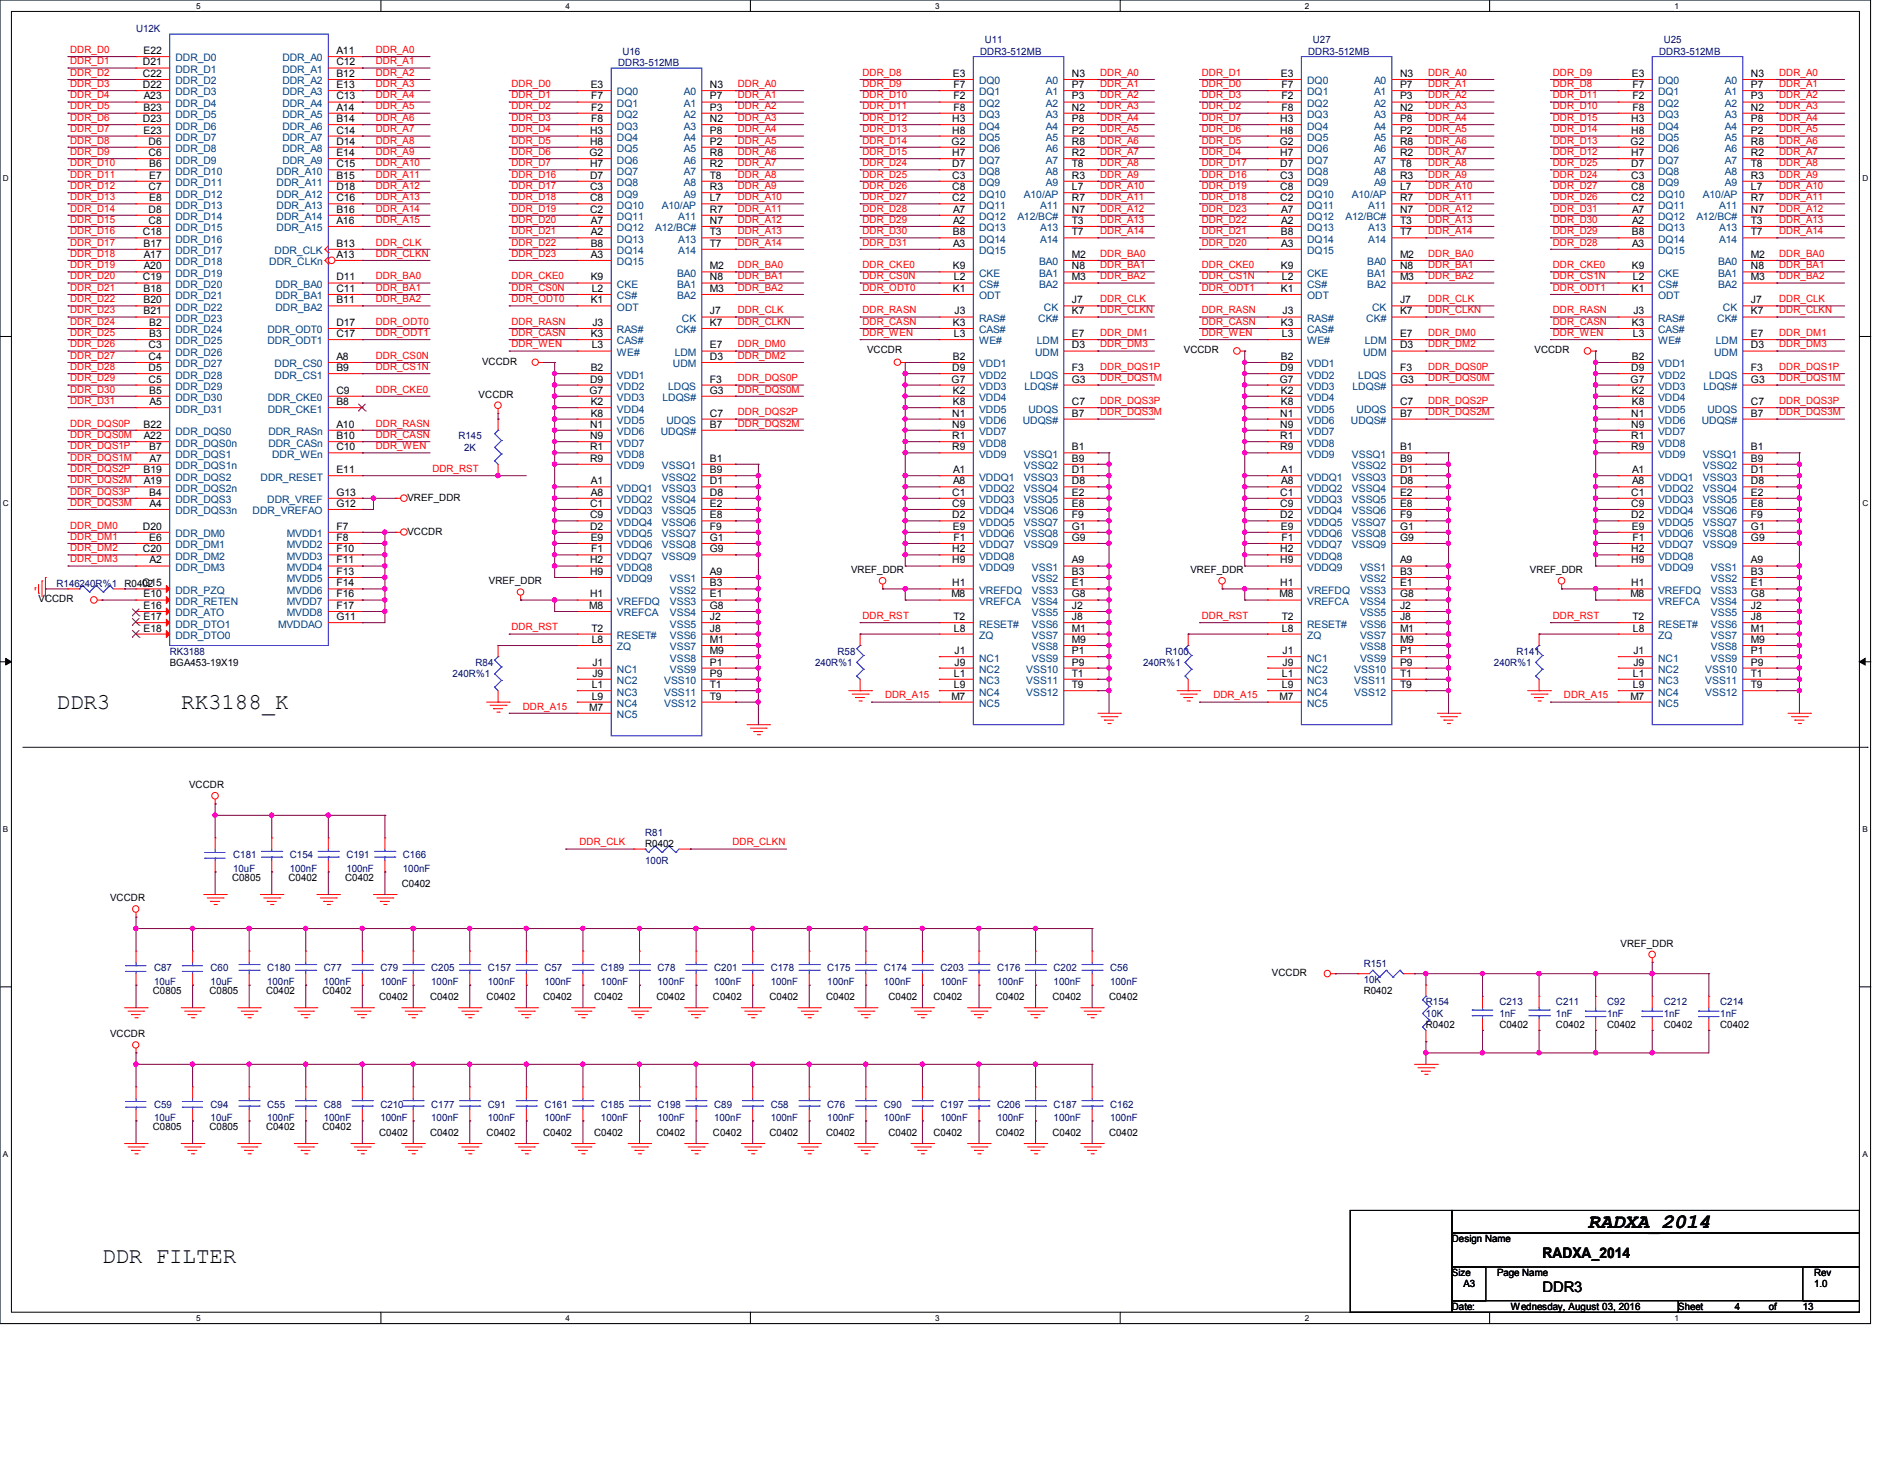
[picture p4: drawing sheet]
<svg xmlns="http://www.w3.org/2000/svg" width="279mm" height="216mm" viewBox="0 0 279 216" stroke-linecap="round" stroke-linejoin="round" font-family="sans-serif">
<defs><g id="words">
<g font-size="3.3">
<text x="8.4" y="104.9">DDR3</text>
<text x="26.8" y="104.9">RK3188_K</text>
<text x="15.1" y="187.1">DDR FILTER</text>
</g>
<text font-size="3" x="235.2" y="181.8">RADXA_2014</text>
<g font-size="2.2">
<text x="228.5" y="186.3">RADXA_2014</text>
<text x="228.5" y="191.3">DDR3</text>
</g>
<g font-size="1.5" fill="#000080">
<text x="20.2" y="4.7">U12K</text>
<text x="91.6" y="9.7">DDR3-512MB</text>
<text x="92.2" y="8.1">U16</text>
<text x="145.2" y="8.1">DDR3-512MB</text>
<text x="145.9" y="6.4">U11</text>
<text x="193.8" y="8.1">DDR3-512MB</text>
<text x="194.5" y="6.4">U27</text>
<text x="245.8" y="8.1">DDR3-512MB</text>
<text x="246.5" y="6.4">U25</text>
<text x="67.9" y="65.1">R145</text>
<text x="68.8" y="66.8">2K</text>
<text x="8.4" y="86.9">R146240R%1</text>
<text x="25.1" y="96.9">RK3188</text>
<text x="67.1" y="100.3">240R%1</text>
<text x="70.4" y="98.6">R84</text>
<text x="120.7" y="98.6">240R%1</text>
<text x="124.1" y="96.9">R58</text>
<text x="169.3" y="98.6">240R%1</text>
<text x="172.7" y="96.9">R100</text>
<text x="221.3" y="98.6">240R%1</text>
<text x="224.7" y="96.9">R141</text>
<text x="95.6" y="123.7">R81</text>
<text x="34.5" y="127.1">C181</text>
<text x="34.5" y="129.1">10uF</text>
<text x="42.9" y="127.1">C154</text>
<text x="42.9" y="129.1">100nF</text>
<text x="51.3" y="127.1">C191</text>
<text x="51.3" y="129.1">100nF</text>
<text x="59.7" y="127.1">C166</text>
<text x="59.7" y="129.1">100nF</text>
<text x="95.6" y="127.9">100R</text>
<text x="22.8" y="143.8">C87</text>
<text x="31.2" y="143.8">C60</text>
<text x="39.6" y="143.8">C180</text>
<text x="48" y="143.8">C77</text>
<text x="56.3" y="143.8">C79</text>
<text x="63.9" y="143.8">C205</text>
<text x="72.3" y="143.8">C157</text>
<text x="80.6" y="143.8">C57</text>
<text x="89" y="143.8">C189</text>
<text x="97.4" y="143.8">C78</text>
<text x="105.8" y="143.8">C201</text>
<text x="114.2" y="143.8">C178</text>
<text x="122.6" y="143.8">C175</text>
<text x="130.9" y="143.8">C174</text>
<text x="139.3" y="143.8">C203</text>
<text x="147.7" y="143.8">C176</text>
<text x="156.1" y="143.8">C202</text>
<text x="164.5" y="143.8">C56</text>
<text x="202" y="143.2">R151</text>
<text x="22.8" y="145.9">10uF</text>
<text x="31.2" y="145.9">10uF</text>
<text x="39.6" y="145.9">100nF</text>
<text x="48" y="145.9">100nF</text>
<text x="56.3" y="145.9">100nF</text>
<text x="63.9" y="145.9">100nF</text>
<text x="72.3" y="145.9">100nF</text>
<text x="80.6" y="145.9">100nF</text>
<text x="89" y="145.9">100nF</text>
<text x="97.4" y="145.9">100nF</text>
<text x="105.8" y="145.9">100nF</text>
<text x="114.2" y="145.9">100nF</text>
<text x="122.6" y="145.9">100nF</text>
<text x="130.9" y="145.9">100nF</text>
<text x="139.3" y="145.9">100nF</text>
<text x="147.7" y="145.9">100nF</text>
<text x="156.1" y="145.9">100nF</text>
<text x="164.5" y="145.9">100nF</text>
<text x="202" y="145.5">10K</text>
<text x="211.2" y="148.9">R154</text>
<text x="222.1" y="148.9">C213</text>
<text x="230.5" y="148.9">C211</text>
<text x="238.1" y="148.9">C92</text>
<text x="246.5" y="148.9">C212</text>
<text x="254.9" y="148.9">C214</text>
<text x="211.2" y="150.6">10K</text>
<text x="222.1" y="150.6">1nF</text>
<text x="230.5" y="150.6">1nF</text>
<text x="238.1" y="150.6">1nF</text>
<text x="246.5" y="150.6">1nF</text>
<text x="254.9" y="150.6">1nF</text>
<text x="22.8" y="164">C59</text>
<text x="22.8" y="166">10uF</text>
<text x="31.2" y="164">C94</text>
<text x="31.2" y="166">10uF</text>
<text x="39.6" y="164">C55</text>
<text x="39.6" y="166">100nF</text>
<text x="48" y="164">C88</text>
<text x="48" y="166">100nF</text>
<text x="56.3" y="164">C210</text>
<text x="56.3" y="166">100nF</text>
<text x="63.9" y="164">C177</text>
<text x="63.9" y="166">100nF</text>
<text x="72.3" y="164">C91</text>
<text x="72.3" y="166">100nF</text>
<text x="80.6" y="164">C161</text>
<text x="80.6" y="166">100nF</text>
<text x="89" y="164">C185</text>
<text x="89" y="166">100nF</text>
<text x="97.4" y="164">C198</text>
<text x="97.4" y="166">100nF</text>
<text x="105.8" y="164">C89</text>
<text x="105.8" y="166">100nF</text>
<text x="114.2" y="164">C58</text>
<text x="114.2" y="166">100nF</text>
<text x="122.6" y="164">C76</text>
<text x="122.6" y="166">100nF</text>
<text x="130.9" y="164">C90</text>
<text x="130.9" y="166">100nF</text>
<text x="139.3" y="164">C197</text>
<text x="139.3" y="166">100nF</text>
<text x="147.7" y="164">C206</text>
<text x="147.7" y="166">100nF</text>
<text x="156.1" y="164">C187</text>
<text x="156.1" y="166">100nF</text>
<text x="164.5" y="164">C162</text>
<text x="164.5" y="166">100nF</text>
</g>
<g font-size="1.5" fill="#f00">
<text x="10.4" y="9.5">DDR_D1</text>
<text x="10.4" y="11.2">DDR_D2</text>
<text x="10.4" y="7.8">DDR_D0</text>
<text x="55.7" y="9.5">DDR_A1</text>
<text x="55.7" y="11.2">DDR_A2</text>
<text x="55.7" y="7.8">DDR_A0</text>
<text x="127.8" y="11.2">DDR_D8</text>
<text x="163" y="11.2">DDR_A0</text>
<text x="178.1" y="11.2">DDR_D1</text>
<text x="211.6" y="11.2">DDR_A0</text>
<text x="230" y="11.2">DDR_D9</text>
<text x="263.6" y="11.2">DDR_A0</text>
<text x="10.4" y="14.6">DDR_D4</text>
<text x="10.4" y="12.9">DDR_D3</text>
<text x="10.4" y="16.2">DDR_D5</text>
<text x="10.4" y="17.9">DDR_D6</text>
<text x="55.7" y="12.9">DDR_A3</text>
<text x="55.7" y="14.6">DDR_A4</text>
<text x="55.7" y="17.9">DDR_A6</text>
<text x="55.7" y="16.2">DDR_A5</text>
<text x="75.8" y="12.9">DDR_D0</text>
<text x="75.8" y="14.6">DDR_D1</text>
<text x="75.8" y="17.9">DDR_D3</text>
<text x="75.8" y="16.2">DDR_D2</text>
<text x="109.3" y="16.2">DDR_A2</text>
<text x="109.3" y="17.9">DDR_A3</text>
<text x="109.3" y="12.9">DDR_A0</text>
<text x="109.3" y="14.6">DDR_A1</text>
<text x="127.8" y="14.6">DDR_D10</text>
<text x="127.8" y="12.9">DDR_D9</text>
<text x="127.8" y="17.9">DDR_D12</text>
<text x="127.8" y="16.2">DDR_D11</text>
<text x="163" y="12.9">DDR_A1</text>
<text x="163" y="14.6">DDR_A2</text>
<text x="163" y="17.9">DDR_A4</text>
<text x="163" y="16.2">DDR_A3</text>
<text x="178.1" y="12.9">DDR_D0</text>
<text x="178.1" y="16.2">DDR_D2</text>
<text x="178.1" y="14.6">DDR_D3</text>
<text x="178.1" y="17.9">DDR_D7</text>
<text x="211.6" y="14.6">DDR_A2</text>
<text x="211.6" y="16.2">DDR_A3</text>
<text x="211.6" y="17.9">DDR_A4</text>
<text x="211.6" y="12.9">DDR_A1</text>
<text x="230" y="17.9">DDR_D15</text>
<text x="230" y="16.2">DDR_D10</text>
<text x="230" y="14.6">DDR_D11</text>
<text x="230" y="12.9">DDR_D8</text>
<text x="263.6" y="14.6">DDR_A2</text>
<text x="263.6" y="16.2">DDR_A3</text>
<text x="263.6" y="17.9">DDR_A4</text>
<text x="263.6" y="12.9">DDR_A1</text>
<text x="10.4" y="22.9">DDR_D9</text>
<text x="10.4" y="21.3">DDR_D8</text>
<text x="10.4" y="19.6">DDR_D7</text>
<text x="55.7" y="19.6">DDR_A7</text>
<text x="55.7" y="21.3">DDR_A8</text>
<text x="55.7" y="22.9">DDR_A9</text>
<text x="75.8" y="19.6">DDR_D4</text>
<text x="75.8" y="22.9">DDR_D6</text>
<text x="75.8" y="21.3">DDR_D5</text>
<text x="109.3" y="19.6">DDR_A4</text>
<text x="109.3" y="22.9">DDR_A6</text>
<text x="109.3" y="21.3">DDR_A5</text>
<text x="127.8" y="19.6">DDR_D13</text>
<text x="127.8" y="21.3">DDR_D14</text>
<text x="127.8" y="22.9">DDR_D15</text>
<text x="163" y="21.3">DDR_A6</text>
<text x="163" y="19.6">DDR_A5</text>
<text x="163" y="22.9">DDR_A7</text>
<text x="178.1" y="22.9">DDR_D4</text>
<text x="178.1" y="21.3">DDR_D5</text>
<text x="178.1" y="19.6">DDR_D6</text>
<text x="211.6" y="21.3">DDR_A6</text>
<text x="211.6" y="19.6">DDR_A5</text>
<text x="211.6" y="22.9">DDR_A7</text>
<text x="230" y="19.6">DDR_D14</text>
<text x="230" y="22.9">DDR_D12</text>
<text x="230" y="21.3">DDR_D13</text>
<text x="263.6" y="22.9">DDR_A7</text>
<text x="263.6" y="21.3">DDR_A6</text>
<text x="263.6" y="19.6">DDR_A5</text>
<text x="10.4" y="26.3">DDR_D11</text>
<text x="10.4" y="29.6">DDR_D13</text>
<text x="10.4" y="24.6">DDR_D10</text>
<text x="10.4" y="28">DDR_D12</text>
<text x="55.7" y="24.6">DDR_A10</text>
<text x="55.7" y="26.3">DDR_A11</text>
<text x="55.7" y="28">DDR_A12</text>
<text x="55.7" y="29.6">DDR_A13</text>
<text x="75.8" y="28">DDR_D17</text>
<text x="75.8" y="26.3">DDR_D16</text>
<text x="75.8" y="29.6">DDR_D18</text>
<text x="75.8" y="24.6">DDR_D7</text>
<text x="109.3" y="24.6">DDR_A7</text>
<text x="109.3" y="26.3">DDR_A8</text>
<text x="109.3" y="28">DDR_A9</text>
<text x="109.3" y="29.6">DDR_A10</text>
<text x="127.8" y="29.6">DDR_D27</text>
<text x="127.8" y="28">DDR_D26</text>
<text x="127.8" y="26.3">DDR_D25</text>
<text x="127.8" y="24.6">DDR_D24</text>
<text x="163" y="26.3">DDR_A9</text>
<text x="163" y="24.6">DDR_A8</text>
<text x="163" y="29.6">DDR_A11</text>
<text x="163" y="28">DDR_A10</text>
<text x="178.1" y="26.3">DDR_D16</text>
<text x="178.1" y="24.6">DDR_D17</text>
<text x="178.1" y="29.6">DDR_D18</text>
<text x="178.1" y="28">DDR_D19</text>
<text x="211.6" y="26.3">DDR_A9</text>
<text x="211.6" y="24.6">DDR_A8</text>
<text x="211.6" y="28">DDR_A10</text>
<text x="211.6" y="29.6">DDR_A11</text>
<text x="230" y="26.3">DDR_D24</text>
<text x="230" y="24.6">DDR_D25</text>
<text x="230" y="29.6">DDR_D26</text>
<text x="230" y="28">DDR_D27</text>
<text x="263.6" y="26.3">DDR_A9</text>
<text x="263.6" y="24.6">DDR_A8</text>
<text x="263.6" y="29.6">DDR_A11</text>
<text x="263.6" y="28">DDR_A10</text>
<text x="10.4" y="31.3">DDR_D14</text>
<text x="10.4" y="34.7">DDR_D16</text>
<text x="10.4" y="33">DDR_D15</text>
<text x="55.7" y="33">DDR_A15</text>
<text x="55.7" y="31.3">DDR_A14</text>
<text x="75.8" y="34.7">DDR_D21</text>
<text x="75.8" y="33">DDR_D20</text>
<text x="75.8" y="31.3">DDR_D19</text>
<text x="109.3" y="31.3">DDR_A11</text>
<text x="109.3" y="34.7">DDR_A13</text>
<text x="109.3" y="33">DDR_A12</text>
<text x="127.8" y="31.3">DDR_D28</text>
<text x="127.8" y="34.7">DDR_D30</text>
<text x="127.8" y="33">DDR_D29</text>
<text x="163" y="34.7">DDR_A14</text>
<text x="163" y="33">DDR_A13</text>
<text x="163" y="31.3">DDR_A12</text>
<text x="178.1" y="34.7">DDR_D21</text>
<text x="178.1" y="33">DDR_D22</text>
<text x="178.1" y="31.3">DDR_D23</text>
<text x="211.6" y="31.3">DDR_A12</text>
<text x="211.6" y="33">DDR_A13</text>
<text x="211.6" y="34.7">DDR_A14</text>
<text x="230" y="33">DDR_D30</text>
<text x="230" y="34.7">DDR_D29</text>
<text x="230" y="31.3">DDR_D31</text>
<text x="263.6" y="33">DDR_A13</text>
<text x="263.6" y="31.3">DDR_A12</text>
<text x="263.6" y="34.7">DDR_A14</text>
<text x="10.4" y="39.7">DDR_D19</text>
<text x="10.4" y="36.4">DDR_D17</text>
<text x="10.4" y="38">DDR_D18</text>
<text x="10.4" y="41.4">DDR_D20</text>
<text x="55.7" y="38">DDR_CLKN</text>
<text x="55.7" y="36.4">DDR_CLK</text>
<text x="55.7" y="41.4">DDR_BA0</text>
<text x="75.8" y="41.4">DDR_CKE0</text>
<text x="75.8" y="38">DDR_D23</text>
<text x="75.8" y="36.4">DDR_D22</text>
<text x="109.3" y="36.4">DDR_A14</text>
<text x="109.3" y="41.4">DDR_BA1</text>
<text x="109.3" y="39.7">DDR_BA0</text>
<text x="127.8" y="39.7">DDR_CKE0</text>
<text x="127.8" y="41.4">DDR_CS0N</text>
<text x="127.8" y="36.4">DDR_D31</text>
<text x="163" y="41.4">DDR_BA2</text>
<text x="163" y="39.7">DDR_BA1</text>
<text x="163" y="38">DDR_BA0</text>
<text x="178.1" y="39.7">DDR_CKE0</text>
<text x="178.1" y="41.4">DDR_CS1N</text>
<text x="178.1" y="36.4">DDR_D20</text>
<text x="211.6" y="41.4">DDR_BA2</text>
<text x="211.6" y="39.7">DDR_BA1</text>
<text x="211.6" y="38">DDR_BA0</text>
<text x="230" y="39.7">DDR_CKE0</text>
<text x="230" y="41.4">DDR_CS1N</text>
<text x="230" y="36.4">DDR_D28</text>
<text x="263.6" y="41.4">DDR_BA2</text>
<text x="263.6" y="39.7">DDR_BA1</text>
<text x="263.6" y="38">DDR_BA0</text>
<text x="10.4" y="46.4">DDR_D23</text>
<text x="10.4" y="43.1">DDR_D21</text>
<text x="10.4" y="44.7">DDR_D22</text>
<text x="55.7" y="44.7">DDR_BA2</text>
<text x="55.7" y="43.1">DDR_BA1</text>
<text x="75.8" y="44.7">DDR_ODT0</text>
<text x="75.8" y="43.1">DDR_CS0N</text>
<text x="109.3" y="43.1">DDR_BA2</text>
<text x="109.3" y="46.4">DDR_CLK</text>
<text x="127.8" y="43.1">DDR_ODT0</text>
<text x="127.8" y="46.4">DDR_RASN</text>
<text x="163" y="44.7">DDR_CLK</text>
<text x="163" y="46.4">DDR_CLKN</text>
<text x="178.1" y="43.1">DDR_ODT1</text>
<text x="178.1" y="46.4">DDR_RASN</text>
<text x="211.6" y="46.4">DDR_CLKN</text>
<text x="211.6" y="44.7">DDR_CLK</text>
<text x="230" y="43.1">DDR_ODT1</text>
<text x="230" y="46.4">DDR_RASN</text>
<text x="263.6" y="46.4">DDR_CLKN</text>
<text x="263.6" y="44.7">DDR_CLK</text>
<text x="10.4" y="48.1">DDR_D24</text>
<text x="10.4" y="51.4">DDR_D26</text>
<text x="10.4" y="53.1">DDR_D27</text>
<text x="10.4" y="49.7">DDR_D25</text>
<text x="55.7" y="49.7">DDR_ODT1</text>
<text x="55.7" y="48.1">DDR_ODT0</text>
<text x="55.7" y="53.1">DDR_CS0N</text>
<text x="75.8" y="49.7">DDR_CASN</text>
<text x="75.8" y="48.1">DDR_RASN</text>
<text x="75.8" y="51.4">DDR_WEN</text>
<text x="109.3" y="51.4">DDR_DM0</text>
<text x="109.3" y="53.1">DDR_DM2</text>
<text x="109.3" y="48.1">DDR_CLKN</text>
<text x="127.8" y="48.1">DDR_CASN</text>
<text x="127.8" y="49.7">DDR_WEN</text>
<text x="163" y="49.7">DDR_DM1</text>
<text x="163" y="51.4">DDR_DM3</text>
<text x="178.1" y="49.7">DDR_WEN</text>
<text x="178.1" y="48.1">DDR_CASN</text>
<text x="211.6" y="49.7">DDR_DM0</text>
<text x="211.6" y="51.4">DDR_DM2</text>
<text x="230" y="49.7">DDR_WEN</text>
<text x="230" y="48.1">DDR_CASN</text>
<text x="263.6" y="49.7">DDR_DM1</text>
<text x="263.6" y="51.4">DDR_DM3</text>
<text x="10.4" y="58.1">DDR_D30</text>
<text x="10.4" y="56.5">DDR_D29</text>
<text x="10.4" y="59.8">DDR_D31</text>
<text x="10.4" y="54.8">DDR_D28</text>
<text x="55.7" y="54.8">DDR_CS1N</text>
<text x="55.7" y="58.1">DDR_CKE0</text>
<text x="109.3" y="56.5">DDR_DQS0P</text>
<text x="109.3" y="58.1">DDR_DQS0M</text>
<text x="163" y="59.8">DDR_DQS3P</text>
<text x="163" y="54.8">DDR_DQS1P</text>
<text x="163" y="56.5">DDR_DQS1M</text>
<text x="211.6" y="54.8">DDR_DQS0P</text>
<text x="211.6" y="56.5">DDR_DQS0M</text>
<text x="211.6" y="59.8">DDR_DQS2P</text>
<text x="263.6" y="59.8">DDR_DQS3P</text>
<text x="263.6" y="54.8">DDR_DQS1P</text>
<text x="263.6" y="56.5">DDR_DQS1M</text>
<text x="10.4" y="64.9">DDR_DQS0M</text>
<text x="10.4" y="63.2">DDR_DQS0P</text>
<text x="55.7" y="63.2">DDR_RASN</text>
<text x="55.7" y="64.9">DDR_CASN</text>
<text x="109.3" y="63.2">DDR_DQS2M</text>
<text x="109.3" y="61.5">DDR_DQS2P</text>
<text x="163" y="61.5">DDR_DQS3M</text>
<text x="211.6" y="61.5">DDR_DQS2M</text>
<text x="263.6" y="61.5">DDR_DQS3M</text>
<text x="10.4" y="68.2">DDR_DQS1M</text>
<text x="10.4" y="71.5">DDR_DQS2M</text>
<text x="10.4" y="66.5">DDR_DQS1P</text>
<text x="10.4" y="69.9">DDR_DQS2P</text>
<text x="55.7" y="66.5">DDR_WEN</text>
<text x="64.1" y="69.9">DDR_RST</text>
<text x="10.4" y="73.2">DDR_DQS3P</text>
<text x="10.4" y="74.9">DDR_DQS3M</text>
<text x="10.4" y="79.9">DDR_DM1</text>
<text x="10.4" y="81.6">DDR_DM2</text>
<text x="10.4" y="78.3">DDR_DM0</text>
<text x="10.4" y="83.3">DDR_DM3</text>
<text x="75.8" y="93.3">DDR_RST</text>
<text x="127.8" y="91.7">DDR_RST</text>
<text x="178.1" y="91.7">DDR_RST</text>
<text x="230" y="91.7">DDR_RST</text>
<text x="77.5" y="105.1">DDR_A15</text>
<text x="131.1" y="103.4">DDR_A15</text>
<text x="179.8" y="103.4">DDR_A15</text>
<text x="231.7" y="103.4">DDR_A15</text>
<text x="85.9" y="125.2">DDR_CLK</text>
<text x="108.5" y="125.2">DDR_CLKN</text>
</g>
<g font-size="1.5">
<text x="21.2" y="9.7">D21</text>
<text x="21.2" y="11.4">C22</text>
<text x="21.3" y="8">E22</text>
<text x="49.8" y="8">A11</text>
<text x="49.8" y="9.7">C12</text>
<text x="49.8" y="11.4">B12</text>
<text x="141.1" y="11.4">E3</text>
<text x="158.8" y="11.4">N3</text>
<text x="189.7" y="11.4">E3</text>
<text x="207.4" y="11.4">N3</text>
<text x="241.7" y="11.4">E3</text>
<text x="259.4" y="11.4">N3</text>
<text x="21.2" y="13">D22</text>
<text x="21.3" y="16.4">B23</text>
<text x="21.3" y="14.7">A23</text>
<text x="49.8" y="13">E13</text>
<text x="49.8" y="14.7">C13</text>
<text x="49.8" y="16.4">A14</text>
<text x="87.5" y="13">E3</text>
<text x="87.6" y="14.7">F7</text>
<text x="87.6" y="16.4">F2</text>
<text x="105.2" y="13">N3</text>
<text x="105.2" y="14.7">P7</text>
<text x="105.2" y="16.4">P3</text>
<text x="141.2" y="13">F7</text>
<text x="141.2" y="14.7">F2</text>
<text x="141.2" y="16.4">F8</text>
<text x="158.8" y="13">P7</text>
<text x="158.8" y="14.7">P3</text>
<text x="158.8" y="16.4">N2</text>
<text x="189.8" y="13">F7</text>
<text x="189.8" y="14.7">F2</text>
<text x="189.8" y="16.4">F8</text>
<text x="207.4" y="13">P7</text>
<text x="207.4" y="14.7">P3</text>
<text x="207.4" y="16.4">N2</text>
<text x="241.8" y="13">F7</text>
<text x="241.8" y="14.7">F2</text>
<text x="241.8" y="16.4">F8</text>
<text x="259.4" y="13">P7</text>
<text x="259.4" y="14.7">P3</text>
<text x="259.4" y="16.4">N2</text>
<text x="21.2" y="18.1">D23</text>
<text x="21.3" y="19.8">E23</text>
<text x="22" y="21.4">D6</text>
<text x="22" y="23.1">C6</text>
<text x="49.8" y="18.1">B14</text>
<text x="49.8" y="19.8">C14</text>
<text x="49.8" y="21.4">D14</text>
<text x="49.8" y="23.1">E14</text>
<text x="87.3" y="23.1">G2</text>
<text x="87.4" y="19.8">H3</text>
<text x="87.4" y="21.4">H8</text>
<text x="87.6" y="18.1">F8</text>
<text x="105.2" y="18.1">N2</text>
<text x="105.2" y="19.8">P8</text>
<text x="105.2" y="21.4">P2</text>
<text x="105.2" y="23.1">R8</text>
<text x="141" y="21.4">G2</text>
<text x="141.1" y="18.1">H3</text>
<text x="141.1" y="19.8">H8</text>
<text x="141.1" y="23.1">H7</text>
<text x="158.8" y="18.1">P8</text>
<text x="158.8" y="19.8">P2</text>
<text x="158.8" y="21.4">R8</text>
<text x="158.8" y="23.1">R2</text>
<text x="189.6" y="21.4">G2</text>
<text x="189.7" y="18.1">H3</text>
<text x="189.7" y="19.8">H8</text>
<text x="189.7" y="23.1">H7</text>
<text x="207.4" y="18.1">P8</text>
<text x="207.4" y="19.8">P2</text>
<text x="207.4" y="21.4">R8</text>
<text x="207.4" y="23.1">R2</text>
<text x="241.6" y="21.4">G2</text>
<text x="241.7" y="18.1">H3</text>
<text x="241.7" y="19.8">H8</text>
<text x="241.7" y="23.1">H7</text>
<text x="259.4" y="18.1">P8</text>
<text x="259.4" y="19.8">P2</text>
<text x="259.4" y="21.4">R8</text>
<text x="259.4" y="23.1">R2</text>
<text x="22" y="28.2">C7</text>
<text x="22.1" y="24.8">B6</text>
<text x="22.1" y="26.5">E7</text>
<text x="22.1" y="29.8">E8</text>
<text x="49.8" y="24.8">C15</text>
<text x="49.8" y="26.5">B15</text>
<text x="49.8" y="28.2">D18</text>
<text x="49.8" y="29.8">C16</text>
<text x="87.4" y="24.8">H7</text>
<text x="87.4" y="26.5">D7</text>
<text x="87.4" y="28.2">C3</text>
<text x="87.4" y="29.8">C8</text>
<text x="105.2" y="24.8">R2</text>
<text x="105.2" y="26.5">T8</text>
<text x="105.2" y="28.2">R3</text>
<text x="105.2" y="29.8">L7</text>
<text x="141.1" y="24.8">D7</text>
<text x="141.1" y="26.5">C3</text>
<text x="141.1" y="28.2">C8</text>
<text x="141.1" y="29.8">C2</text>
<text x="158.8" y="24.8">T8</text>
<text x="158.8" y="26.5">R3</text>
<text x="158.8" y="28.2">L7</text>
<text x="158.8" y="29.8">R7</text>
<text x="189.7" y="24.8">D7</text>
<text x="189.7" y="26.5">C3</text>
<text x="189.7" y="28.2">C8</text>
<text x="189.7" y="29.8">C2</text>
<text x="207.4" y="24.8">T8</text>
<text x="207.4" y="26.5">R3</text>
<text x="207.4" y="28.2">L7</text>
<text x="207.4" y="29.8">R7</text>
<text x="241.7" y="24.8">D7</text>
<text x="241.7" y="26.5">C3</text>
<text x="241.7" y="28.2">C8</text>
<text x="241.7" y="29.8">C2</text>
<text x="259.4" y="24.8">T8</text>
<text x="259.4" y="26.5">R3</text>
<text x="259.4" y="28.2">L7</text>
<text x="259.4" y="29.8">R7</text>
<text x="21.2" y="34.8">C18</text>
<text x="22" y="31.5">D8</text>
<text x="22" y="33.1">C8</text>
<text x="49.8" y="31.5">B16</text>
<text x="49.8" y="33.1">A16</text>
<text x="87.4" y="31.5">C2</text>
<text x="87.6" y="33.1">A7</text>
<text x="87.6" y="34.8">A2</text>
<text x="105.2" y="31.5">R7</text>
<text x="105.2" y="33.1">N7</text>
<text x="105.2" y="34.8">T3</text>
<text x="141.1" y="34.8">B8</text>
<text x="141.2" y="31.5">A7</text>
<text x="141.2" y="33.1">A2</text>
<text x="158.8" y="31.5">N7</text>
<text x="158.8" y="33.1">T3</text>
<text x="158.8" y="34.8">T7</text>
<text x="189.7" y="34.8">B8</text>
<text x="189.8" y="31.5">A7</text>
<text x="189.8" y="33.1">A2</text>
<text x="207.4" y="31.5">N7</text>
<text x="207.4" y="33.1">T3</text>
<text x="207.4" y="34.8">T7</text>
<text x="241.7" y="34.8">B8</text>
<text x="241.8" y="31.5">A7</text>
<text x="241.8" y="33.1">A2</text>
<text x="259.4" y="31.5">N7</text>
<text x="259.4" y="33.1">T3</text>
<text x="259.4" y="34.8">T7</text>
<text x="21.2" y="41.5">C19</text>
<text x="21.3" y="36.5">B17</text>
<text x="21.3" y="38.2">A17</text>
<text x="21.3" y="39.9">A20</text>
<text x="49.8" y="36.5">B13</text>
<text x="49.8" y="38.2">A13</text>
<text x="49.8" y="41.5">D11</text>
<text x="87.5" y="36.5">B8</text>
<text x="87.5" y="41.5">K9</text>
<text x="87.6" y="38.2">A3</text>
<text x="105.2" y="39.9">M2</text>
<text x="105.2" y="41.5">N8</text>
<text x="105.2" y="36.5">T7</text>
<text x="141.1" y="39.9">K9</text>
<text x="141.2" y="36.5">A3</text>
<text x="141.3" y="41.5">L2</text>
<text x="158.8" y="38.2">M2</text>
<text x="158.8" y="39.9">N8</text>
<text x="158.8" y="41.5">M3</text>
<text x="189.7" y="39.9">K9</text>
<text x="189.8" y="36.5">A3</text>
<text x="189.9" y="41.5">L2</text>
<text x="207.4" y="38.2">M2</text>
<text x="207.4" y="39.9">N8</text>
<text x="207.4" y="41.5">M3</text>
<text x="241.7" y="39.9">K9</text>
<text x="241.8" y="36.5">A3</text>
<text x="241.9" y="41.5">L2</text>
<text x="259.4" y="38.2">M2</text>
<text x="259.4" y="39.9">N8</text>
<text x="259.4" y="41.5">M3</text>
<text x="21.3" y="43.2">B18</text>
<text x="21.3" y="44.9">B20</text>
<text x="21.3" y="46.6">B21</text>
<text x="49.8" y="43.2">C11</text>
<text x="49.8" y="44.9">B11</text>
<text x="87.5" y="44.9">K1</text>
<text x="87.7" y="43.2">L2</text>
<text x="105.2" y="43.2">M3</text>
<text x="105.2" y="46.6">J7</text>
<text x="141.1" y="43.2">K1</text>
<text x="141.4" y="46.6">J3</text>
<text x="158.8" y="44.9">J7</text>
<text x="158.8" y="46.6">K7</text>
<text x="189.7" y="43.2">K1</text>
<text x="190" y="46.6">J3</text>
<text x="207.4" y="44.9">J7</text>
<text x="207.4" y="46.6">K7</text>
<text x="241.7" y="43.2">K1</text>
<text x="242" y="46.6">J3</text>
<text x="259.4" y="44.9">J7</text>
<text x="259.4" y="46.6">K7</text>
<text x="22" y="51.6">C3</text>
<text x="22" y="53.3">C4</text>
<text x="22.1" y="48.3">B2</text>
<text x="22.1" y="49.9">B3</text>
<text x="49.8" y="48.3">D17</text>
<text x="49.8" y="49.9">C17</text>
<text x="49.8" y="53.3">A8</text>
<text x="87.5" y="49.9">K3</text>
<text x="87.7" y="51.6">L3</text>
<text x="87.8" y="48.3">J3</text>
<text x="105.2" y="48.3">K7</text>
<text x="105.2" y="51.6">E7</text>
<text x="105.2" y="53.3">D3</text>
<text x="128.4" y="52.3">VCCDR</text>
<text x="141.1" y="48.3">K3</text>
<text x="141.1" y="53.3">B2</text>
<text x="141.3" y="49.9">L3</text>
<text x="158.8" y="49.9">E7</text>
<text x="158.8" y="51.6">D3</text>
<text x="175.4" y="52.3">VCCDR</text>
<text x="189.7" y="48.3">K3</text>
<text x="189.7" y="53.3">B2</text>
<text x="189.9" y="49.9">L3</text>
<text x="207.4" y="49.9">E7</text>
<text x="207.4" y="51.6">D3</text>
<text x="227.3" y="52.3">VCCDR</text>
<text x="241.7" y="48.3">K3</text>
<text x="241.7" y="53.3">B2</text>
<text x="241.9" y="49.9">L3</text>
<text x="259.4" y="49.9">E7</text>
<text x="259.4" y="51.6">D3</text>
<text x="22" y="54.9">D5</text>
<text x="22" y="56.6">C5</text>
<text x="22.1" y="58.3">B5</text>
<text x="22.1" y="60">A5</text>
<text x="49.8" y="54.9">B9</text>
<text x="49.8" y="58.3">C9</text>
<text x="49.8" y="60">B8</text>
<text x="70.9" y="58.9">VCCDR</text>
<text x="71.4" y="54">VCCDR</text>
<text x="87.3" y="58.3">G7</text>
<text x="87.4" y="56.6">D9</text>
<text x="87.5" y="54.9">B2</text>
<text x="87.5" y="60">K2</text>
<text x="105.2" y="56.6">F3</text>
<text x="105.2" y="58.3">G3</text>
<text x="141" y="56.6">G7</text>
<text x="141.1" y="54.9">D9</text>
<text x="141.1" y="58.3">K2</text>
<text x="141.1" y="60">K8</text>
<text x="158.8" y="54.9">F3</text>
<text x="158.8" y="56.6">G3</text>
<text x="158.8" y="60">C7</text>
<text x="189.6" y="56.6">G7</text>
<text x="189.7" y="54.9">D9</text>
<text x="189.7" y="58.3">K2</text>
<text x="189.7" y="60">K8</text>
<text x="207.4" y="54.9">F3</text>
<text x="207.4" y="56.6">G3</text>
<text x="207.4" y="60">C7</text>
<text x="241.6" y="56.6">G7</text>
<text x="241.7" y="54.9">D9</text>
<text x="241.7" y="58.3">K2</text>
<text x="241.7" y="60">K8</text>
<text x="259.4" y="54.9">F3</text>
<text x="259.4" y="56.6">G3</text>
<text x="259.4" y="60">C7</text>
<text x="21.3" y="63.3">B22</text>
<text x="21.3" y="65">A22</text>
<text x="49.8" y="63.3">A10</text>
<text x="49.8" y="65">B10</text>
<text x="87.4" y="63.3">N1</text>
<text x="87.4" y="65">N9</text>
<text x="87.5" y="61.7">K8</text>
<text x="105.2" y="61.7">C7</text>
<text x="105.2" y="63.3">B7</text>
<text x="141.1" y="61.7">N1</text>
<text x="141.1" y="63.3">N9</text>
<text x="141.1" y="65">R1</text>
<text x="158.8" y="61.7">B7</text>
<text x="189.7" y="61.7">N1</text>
<text x="189.7" y="63.3">N9</text>
<text x="189.7" y="65">R1</text>
<text x="207.4" y="61.7">B7</text>
<text x="241.7" y="61.7">N1</text>
<text x="241.7" y="63.3">N9</text>
<text x="241.7" y="65">R1</text>
<text x="259.4" y="61.7">B7</text>
<text x="21.3" y="70.1">B19</text>
<text x="21.3" y="71.7">A19</text>
<text x="22.1" y="66.7">B7</text>
<text x="22.1" y="68.4">A7</text>
<text x="49.8" y="66.7">C10</text>
<text x="49.8" y="70.1">E11</text>
<text x="87.4" y="66.7">R1</text>
<text x="87.4" y="68.4">R9</text>
<text x="87.6" y="71.7">A1</text>
<text x="105.2" y="68.4">B1</text>
<text x="105.2" y="70.1">B9</text>
<text x="105.2" y="71.7">D1</text>
<text x="141.1" y="66.7">R9</text>
<text x="141.2" y="70.1">A1</text>
<text x="141.2" y="71.7">A8</text>
<text x="158.8" y="66.7">B1</text>
<text x="158.8" y="68.4">B9</text>
<text x="158.8" y="70.1">D1</text>
<text x="158.8" y="71.7">D8</text>
<text x="189.7" y="66.7">R9</text>
<text x="189.8" y="70.1">A1</text>
<text x="189.8" y="71.7">A8</text>
<text x="207.4" y="66.7">B1</text>
<text x="207.4" y="68.4">B9</text>
<text x="207.4" y="70.1">D1</text>
<text x="207.4" y="71.7">D8</text>
<text x="241.7" y="66.7">R9</text>
<text x="241.8" y="70.1">A1</text>
<text x="241.8" y="71.7">A8</text>
<text x="259.4" y="66.7">B1</text>
<text x="259.4" y="68.4">B9</text>
<text x="259.4" y="70.1">D1</text>
<text x="259.4" y="71.7">D8</text>
<text x="22.1" y="73.4">B4</text>
<text x="22.1" y="75.1">A4</text>
<text x="49.8" y="73.4">G13</text>
<text x="49.8" y="75.1">G12</text>
<text x="60.4" y="74.1">VREF_DDR</text>
<text x="87.4" y="75.1">C1</text>
<text x="87.4" y="76.7">C9</text>
<text x="87.6" y="73.4">A8</text>
<text x="105.2" y="73.4">D8</text>
<text x="105.2" y="75.1">E2</text>
<text x="105.2" y="76.7">E8</text>
<text x="141.1" y="73.4">C1</text>
<text x="141.1" y="75.1">C9</text>
<text x="141.1" y="76.7">D2</text>
<text x="158.8" y="73.4">E2</text>
<text x="158.8" y="75.1">E8</text>
<text x="158.8" y="76.7">F9</text>
<text x="189.7" y="73.4">C1</text>
<text x="189.7" y="75.1">C9</text>
<text x="189.7" y="76.7">D2</text>
<text x="207.4" y="73.4">E2</text>
<text x="207.4" y="75.1">E8</text>
<text x="207.4" y="76.7">F9</text>
<text x="241.7" y="73.4">C1</text>
<text x="241.7" y="75.1">C9</text>
<text x="241.7" y="76.7">D2</text>
<text x="259.4" y="73.4">E2</text>
<text x="259.4" y="75.1">E8</text>
<text x="259.4" y="76.7">F9</text>
<text x="21.2" y="78.4">D20</text>
<text x="21.2" y="81.8">C20</text>
<text x="22.1" y="80.1">E6</text>
<text x="22.1" y="83.4">A2</text>
<text x="49.8" y="78.4">F7</text>
<text x="49.8" y="80.1">F8</text>
<text x="49.8" y="81.8">F10</text>
<text x="49.8" y="83.4">F11</text>
<text x="60.4" y="79.2">VCCDR</text>
<text x="87.4" y="78.4">D2</text>
<text x="87.4" y="83.4">H2</text>
<text x="87.5" y="80.1">E9</text>
<text x="87.6" y="81.8">F1</text>
<text x="105.2" y="78.4">F9</text>
<text x="105.2" y="80.1">G1</text>
<text x="105.2" y="81.8">G9</text>
<text x="141.1" y="81.8">H2</text>
<text x="141.1" y="83.4">H9</text>
<text x="141.1" y="78.4">E9</text>
<text x="141.2" y="80.1">F1</text>
<text x="158.8" y="83.4">A9</text>
<text x="158.8" y="78.4">G1</text>
<text x="158.8" y="80.1">G9</text>
<text x="189.7" y="81.8">H2</text>
<text x="189.7" y="83.4">H9</text>
<text x="189.7" y="78.4">E9</text>
<text x="189.8" y="80.1">F1</text>
<text x="207.4" y="83.4">A9</text>
<text x="207.4" y="78.4">G1</text>
<text x="207.4" y="80.1">G9</text>
<text x="241.7" y="81.8">H2</text>
<text x="241.7" y="83.4">H9</text>
<text x="241.7" y="78.4">E9</text>
<text x="241.8" y="80.1">F1</text>
<text x="259.4" y="83.4">A9</text>
<text x="259.4" y="78.4">G1</text>
<text x="259.4" y="80.1">G9</text>
<text x="5.7" y="89.2">VCCDR</text>
<text x="18.5" y="86.9">R0402</text>
<text x="21.1" y="86.8">G15</text>
<text x="21.3" y="88.5">E10</text>
<text x="49.8" y="85.1">F13</text>
<text x="49.8" y="86.8">F14</text>
<text x="49.8" y="88.5">F16</text>
<text x="72.4" y="86.5">VREF_DDR</text>
<text x="87.4" y="88.5">H1</text>
<text x="87.4" y="85.1">H9</text>
<text x="105.2" y="85.1">A9</text>
<text x="105.2" y="86.8">B3</text>
<text x="105.2" y="88.5">E1</text>
<text x="126.1" y="84.8">VREF_DDR</text>
<text x="140.9" y="88.5">M8</text>
<text x="141.1" y="86.8">H1</text>
<text x="158.8" y="85.1">B3</text>
<text x="158.8" y="88.5">G8</text>
<text x="158.8" y="86.8">E1</text>
<text x="176.4" y="84.8">VREF_DDR</text>
<text x="189.5" y="88.5">M8</text>
<text x="189.7" y="86.8">H1</text>
<text x="207.4" y="85.1">B3</text>
<text x="207.4" y="88.5">G8</text>
<text x="207.4" y="86.8">E1</text>
<text x="226.7" y="84.8">VREF_DDR</text>
<text x="241.5" y="88.5">M8</text>
<text x="241.7" y="86.8">H1</text>
<text x="259.4" y="85.1">B3</text>
<text x="259.4" y="88.5">G8</text>
<text x="259.4" y="86.8">E1</text>
<text x="21.3" y="90.2">E16</text>
<text x="21.3" y="91.8">E17</text>
<text x="21.3" y="93.5">E18</text>
<text x="49.8" y="90.2">F17</text>
<text x="49.8" y="91.8">G11</text>
<text x="87.3" y="90.2">M8</text>
<text x="87.6" y="93.5">T2</text>
<text x="87.7" y="95.2">L8</text>
<text x="105.2" y="90.2">G8</text>
<text x="105.2" y="91.8">J2</text>
<text x="105.2" y="93.5">J8</text>
<text x="105.2" y="95.2">M1</text>
<text x="141.3" y="91.8">T2</text>
<text x="141.3" y="93.5">L8</text>
<text x="158.8" y="90.2">J2</text>
<text x="158.8" y="91.8">J8</text>
<text x="158.8" y="93.5">M1</text>
<text x="158.8" y="95.2">M9</text>
<text x="189.9" y="91.8">T2</text>
<text x="189.9" y="93.5">L8</text>
<text x="207.4" y="90.2">J2</text>
<text x="207.4" y="91.8">J8</text>
<text x="207.4" y="93.5">M1</text>
<text x="207.4" y="95.2">M9</text>
<text x="241.9" y="91.8">T2</text>
<text x="241.9" y="93.5">L8</text>
<text x="259.4" y="90.2">J2</text>
<text x="259.4" y="91.8">J8</text>
<text x="259.4" y="93.5">M1</text>
<text x="259.4" y="95.2">M9</text>
<text x="25.1" y="98.6">BGA453-19X19</text>
<text x="87.7" y="101.9">L1</text>
<text x="87.8" y="98.6">J1</text>
<text x="87.8" y="100.2">J9</text>
<text x="105.2" y="96.9">M9</text>
<text x="105.2" y="98.6">P1</text>
<text x="105.2" y="100.2">P9</text>
<text x="105.2" y="101.9">T1</text>
<text x="141.3" y="100.2">L1</text>
<text x="141.3" y="101.9">L9</text>
<text x="141.4" y="96.9">J1</text>
<text x="141.4" y="98.6">J9</text>
<text x="158.8" y="96.9">P1</text>
<text x="158.8" y="98.6">P9</text>
<text x="158.8" y="100.2">T1</text>
<text x="158.8" y="101.9">T9</text>
<text x="189.9" y="100.2">L1</text>
<text x="189.9" y="101.9">L9</text>
<text x="190" y="96.9">J1</text>
<text x="190" y="98.6">J9</text>
<text x="207.4" y="96.9">P1</text>
<text x="207.4" y="98.6">P9</text>
<text x="207.4" y="100.2">T1</text>
<text x="207.4" y="101.9">T9</text>
<text x="241.9" y="100.2">L1</text>
<text x="241.9" y="101.9">L9</text>
<text x="242" y="96.9">J1</text>
<text x="242" y="98.6">J9</text>
<text x="259.4" y="96.9">P1</text>
<text x="259.4" y="98.6">P9</text>
<text x="259.4" y="100.2">T1</text>
<text x="259.4" y="101.9">T9</text>
<text x="87.3" y="105.2">M7</text>
<text x="87.7" y="103.6">L9</text>
<text x="105.2" y="103.6">T9</text>
<text x="140.9" y="103.6">M7</text>
<text x="189.5" y="103.6">M7</text>
<text x="241.5" y="103.6">M7</text>
<text x="28" y="116.7">VCCDR</text>
<text x="95.6" y="125.4">R0402</text>
<text x="34.4" y="130.5">C0805</text>
<text x="42.8" y="130.5">C0402</text>
<text x="51.1" y="130.5">C0402</text>
<text x="59.5" y="131.3">C0402</text>
<text x="16.3" y="133.5">VCCDR</text>
<text x="240.1" y="140.2">VREF_DDR</text>
<text x="22.6" y="147.2">C0805</text>
<text x="31" y="147.2">C0805</text>
<text x="39.4" y="147.2">C0402</text>
<text x="47.8" y="147.2">C0402</text>
<text x="56.2" y="148">C0402</text>
<text x="63.7" y="148">C0402</text>
<text x="72.1" y="148">C0402</text>
<text x="80.5" y="148">C0402</text>
<text x="88" y="148">C0402</text>
<text x="97.2" y="148">C0402</text>
<text x="105.6" y="148">C0402</text>
<text x="114" y="148">C0402</text>
<text x="122.4" y="148">C0402</text>
<text x="131.6" y="148">C0402</text>
<text x="138.3" y="148">C0402</text>
<text x="147.5" y="148">C0402</text>
<text x="155.9" y="148">C0402</text>
<text x="164.3" y="148">C0402</text>
<text x="188.4" y="144.5">VCCDR</text>
<text x="202" y="147.2">R0402</text>
<text x="16.3" y="153.6">VCCDR</text>
<text x="211.2" y="152.2">R0402</text>
<text x="222.1" y="152.2">C0402</text>
<text x="230.5" y="152.2">C0402</text>
<text x="238.1" y="152.2">C0402</text>
<text x="246.5" y="152.2">C0402</text>
<text x="254.9" y="152.2">C0402</text>
<text x="22.6" y="167.3">C0805</text>
<text x="31" y="167.3">C0805</text>
<text x="39.4" y="167.3">C0402</text>
<text x="47.8" y="167.3">C0402</text>
<text x="56.2" y="168.2">C0402</text>
<text x="63.7" y="168.2">C0402</text>
<text x="72.1" y="168.2">C0402</text>
<text x="80.5" y="168.2">C0402</text>
<text x="88" y="168.2">C0402</text>
<text x="97.2" y="168.2">C0402</text>
<text x="105.6" y="168.2">C0402</text>
<text x="114" y="168.2">C0402</text>
<text x="122.4" y="168.2">C0402</text>
<text x="131.6" y="168.2">C0402</text>
<text x="138.3" y="168.2">C0402</text>
<text x="147.5" y="168.2">C0402</text>
<text x="155.9" y="168.2">C0402</text>
<text x="164.3" y="168.2">C0402</text>
<text x="215.1" y="183.9">Design Name</text>
<text x="215.1" y="189">Size</text>
<text x="216.8" y="190.6">A3</text>
<text x="221.8" y="189">Page Name</text>
<text x="268.7" y="189">Rev</text>
<text x="268.7" y="190.6">1.0</text>
<text x="215.1" y="194">Date:</text>
<text x="223.8" y="194">Wednesday, August 03, 2016</text>
<text x="248.6" y="194">Sheet</text>
<text x="257" y="194">4</text>
<text x="262.1" y="194">of</text>
<text x="267.1" y="194">13</text>
</g>
<g font-size="1.5" fill="#004080">
<text x="26" y="9.1">DDR_D0</text>
<text x="26" y="10.8">DDR_D1</text>
<text x="41.8" y="9.1">DDR_A0</text>
<text x="41.8" y="10.8">DDR_A1</text>
<text x="26" y="12.5">DDR_D2</text>
<text x="26" y="14.1">DDR_D3</text>
<text x="26" y="15.8">DDR_D4</text>
<text x="26" y="17.5">DDR_D5</text>
<text x="41.8" y="12.5">DDR_A2</text>
<text x="41.8" y="14.1">DDR_A3</text>
<text x="41.8" y="15.8">DDR_A4</text>
<text x="41.8" y="17.5">DDR_A5</text>
<text x="91.4" y="14.1">DQ0</text>
<text x="91.4" y="15.8">DQ1</text>
<text x="91.4" y="17.5">DQ2</text>
<text x="101.3" y="14.1">A0</text>
<text x="101.3" y="15.8">A1</text>
<text x="101.3" y="17.5">A2</text>
<text x="145" y="12.5">DQ0</text>
<text x="145" y="14.1">DQ1</text>
<text x="145" y="15.8">DQ2</text>
<text x="145" y="17.5">DQ3</text>
<text x="154.9" y="12.5">A0</text>
<text x="154.9" y="14.1">A1</text>
<text x="154.9" y="15.8">A2</text>
<text x="154.9" y="17.5">A3</text>
<text x="193.6" y="12.5">DQ0</text>
<text x="193.6" y="14.1">DQ1</text>
<text x="193.6" y="15.8">DQ2</text>
<text x="193.6" y="17.5">DQ3</text>
<text x="203.6" y="12.5">A0</text>
<text x="203.6" y="14.1">A1</text>
<text x="203.6" y="15.8">A2</text>
<text x="203.6" y="17.5">A3</text>
<text x="245.6" y="12.5">DQ0</text>
<text x="245.6" y="14.1">DQ1</text>
<text x="245.6" y="15.8">DQ2</text>
<text x="245.6" y="17.5">DQ3</text>
<text x="255.5" y="12.5">A0</text>
<text x="255.5" y="14.1">A1</text>
<text x="255.5" y="15.8">A2</text>
<text x="255.5" y="17.5">A3</text>
<text x="26" y="19.2">DDR_D6</text>
<text x="26" y="20.9">DDR_D7</text>
<text x="26" y="22.5">DDR_D8</text>
<text x="41.8" y="19.2">DDR_A6</text>
<text x="41.8" y="20.9">DDR_A7</text>
<text x="41.8" y="22.5">DDR_A8</text>
<text x="91.4" y="19.2">DQ3</text>
<text x="91.4" y="20.9">DQ4</text>
<text x="91.4" y="22.5">DQ5</text>
<text x="101.3" y="19.2">A3</text>
<text x="101.3" y="20.9">A4</text>
<text x="101.3" y="22.5">A5</text>
<text x="145" y="19.2">DQ4</text>
<text x="145" y="20.9">DQ5</text>
<text x="145" y="22.5">DQ6</text>
<text x="154.9" y="19.2">A4</text>
<text x="154.9" y="20.9">A5</text>
<text x="154.9" y="22.5">A6</text>
<text x="193.6" y="19.2">DQ4</text>
<text x="193.6" y="20.9">DQ5</text>
<text x="193.6" y="22.5">DQ6</text>
<text x="203.6" y="19.2">A4</text>
<text x="203.6" y="20.9">A5</text>
<text x="203.6" y="22.5">A6</text>
<text x="245.6" y="19.2">DQ4</text>
<text x="245.6" y="20.9">DQ5</text>
<text x="245.6" y="22.5">DQ6</text>
<text x="255.5" y="19.2">A4</text>
<text x="255.5" y="20.9">A5</text>
<text x="255.5" y="22.5">A6</text>
<text x="26" y="24.2">DDR_D9</text>
<text x="26" y="25.9">DDR_D10</text>
<text x="26" y="27.6">DDR_D11</text>
<text x="26" y="29.3">DDR_D12</text>
<text x="41" y="25.9">DDR_A10</text>
<text x="41" y="27.6">DDR_A11</text>
<text x="41" y="29.3">DDR_A12</text>
<text x="41.8" y="24.2">DDR_A9</text>
<text x="91.4" y="24.2">DQ6</text>
<text x="91.4" y="25.9">DQ7</text>
<text x="91.4" y="27.6">DQ8</text>
<text x="91.4" y="29.3">DQ9</text>
<text x="101.3" y="24.2">A6</text>
<text x="101.3" y="25.9">A7</text>
<text x="101.3" y="27.6">A8</text>
<text x="101.3" y="29.3">A9</text>
<text x="145" y="24.2">DQ7</text>
<text x="145" y="25.9">DQ8</text>
<text x="145" y="27.6">DQ9</text>
<text x="145" y="29.3">DQ10</text>
<text x="151.7" y="29.3">A10/AP</text>
<text x="154.9" y="24.2">A7</text>
<text x="154.9" y="25.9">A8</text>
<text x="154.9" y="27.6">A9</text>
<text x="193.6" y="24.2">DQ7</text>
<text x="193.6" y="25.9">DQ8</text>
<text x="193.6" y="27.6">DQ9</text>
<text x="193.6" y="29.3">DQ10</text>
<text x="200.3" y="29.3">A10/AP</text>
<text x="203.6" y="24.2">A7</text>
<text x="203.6" y="25.9">A8</text>
<text x="203.6" y="27.6">A9</text>
<text x="245.6" y="24.2">DQ7</text>
<text x="245.6" y="25.9">DQ8</text>
<text x="245.6" y="27.6">DQ9</text>
<text x="245.6" y="29.3">DQ10</text>
<text x="252.3" y="29.3">A10/AP</text>
<text x="255.5" y="24.2">A7</text>
<text x="255.5" y="25.9">A8</text>
<text x="255.5" y="27.6">A9</text>
<text x="26" y="30.9">DDR_D13</text>
<text x="26" y="32.6">DDR_D14</text>
<text x="26" y="34.2">DDR_D15</text>
<text x="26" y="35.9">DDR_D16</text>
<text x="41" y="30.9">DDR_A13</text>
<text x="41" y="32.6">DDR_A14</text>
<text x="41" y="34.2">DDR_A15</text>
<text x="91.4" y="30.9">DQ10</text>
<text x="91.4" y="32.6">DQ11</text>
<text x="91.4" y="34.2">DQ12</text>
<text x="91.4" y="35.9">DQ13</text>
<text x="97.1" y="34.2">A12/BC#</text>
<text x="98.1" y="30.9">A10/AP</text>
<text x="100.5" y="32.6">A11</text>
<text x="100.5" y="35.9">A13</text>
<text x="145" y="30.9">DQ11</text>
<text x="145" y="32.6">DQ12</text>
<text x="145" y="34.2">DQ13</text>
<text x="145" y="35.9">DQ14</text>
<text x="150.7" y="32.6">A12/BC#</text>
<text x="154.1" y="30.9">A11</text>
<text x="154.1" y="34.2">A13</text>
<text x="154.1" y="35.9">A14</text>
<text x="193.6" y="30.9">DQ11</text>
<text x="193.6" y="32.6">DQ12</text>
<text x="193.6" y="34.2">DQ13</text>
<text x="193.6" y="35.9">DQ14</text>
<text x="199.3" y="32.6">A12/BC#</text>
<text x="202.7" y="30.9">A11</text>
<text x="202.7" y="34.2">A13</text>
<text x="202.7" y="35.9">A14</text>
<text x="245.6" y="30.9">DQ11</text>
<text x="245.6" y="32.6">DQ12</text>
<text x="245.6" y="34.2">DQ13</text>
<text x="245.6" y="35.9">DQ14</text>
<text x="251.3" y="32.6">A12/BC#</text>
<text x="254.7" y="30.9">A11</text>
<text x="254.7" y="34.2">A13</text>
<text x="254.7" y="35.9">A14</text>
<text x="26" y="37.6">DDR_D17</text>
<text x="26" y="39.3">DDR_D18</text>
<text x="26" y="41">DDR_D19</text>
<text x="39.9" y="39.3">DDR_CLKn</text>
<text x="40.7" y="37.6">DDR_CLK</text>
<text x="91.4" y="37.6">DQ14</text>
<text x="91.4" y="39.3">DQ15</text>
<text x="100.3" y="41">BA0</text>
<text x="100.5" y="37.6">A14</text>
<text x="145" y="37.6">DQ15</text>
<text x="145" y="41">CKE</text>
<text x="153.9" y="39.3">BA0</text>
<text x="153.9" y="41">BA1</text>
<text x="193.6" y="37.6">DQ15</text>
<text x="193.6" y="41">CKE</text>
<text x="202.5" y="39.3">BA0</text>
<text x="202.5" y="41">BA1</text>
<text x="245.6" y="37.6">DQ15</text>
<text x="245.6" y="41">CKE</text>
<text x="254.5" y="39.3">BA0</text>
<text x="254.5" y="41">BA1</text>
<text x="26" y="42.6">DDR_D20</text>
<text x="26" y="44.3">DDR_D21</text>
<text x="26" y="46">DDR_D22</text>
<text x="26" y="47.7">DDR_D23</text>
<text x="40.8" y="42.6">DDR_BA0</text>
<text x="40.8" y="44.3">DDR_BA1</text>
<text x="40.8" y="46">DDR_BA2</text>
<text x="91.4" y="42.6">CKE</text>
<text x="91.4" y="44.3">CS#</text>
<text x="91.4" y="46">ODT</text>
<text x="100.3" y="42.6">BA1</text>
<text x="100.3" y="44.3">BA2</text>
<text x="101" y="47.7">CK</text>
<text x="145" y="42.6">CS#</text>
<text x="145" y="44.3">ODT</text>
<text x="145" y="47.7">RAS#</text>
<text x="153.8" y="47.7">CK#</text>
<text x="153.9" y="42.6">BA2</text>
<text x="154.7" y="46">CK</text>
<text x="193.6" y="42.6">CS#</text>
<text x="193.6" y="44.3">ODT</text>
<text x="193.6" y="47.7">RAS#</text>
<text x="202.4" y="47.7">CK#</text>
<text x="202.5" y="42.6">BA2</text>
<text x="203.3" y="46">CK</text>
<text x="245.6" y="42.6">CS#</text>
<text x="245.6" y="44.3">ODT</text>
<text x="245.6" y="47.7">RAS#</text>
<text x="254.4" y="47.7">CK#</text>
<text x="254.5" y="42.6">BA2</text>
<text x="255.2" y="46">CK</text>
<text x="26" y="49.4">DDR_D24</text>
<text x="26" y="51">DDR_D25</text>
<text x="26" y="52.7">DDR_D26</text>
<text x="39.6" y="49.4">DDR_ODT0</text>
<text x="39.6" y="51">DDR_ODT1</text>
<text x="91.4" y="49.4">RAS#</text>
<text x="91.4" y="51">CAS#</text>
<text x="91.4" y="52.7">WE#</text>
<text x="100" y="52.7">LDM</text>
<text x="100.2" y="49.4">CK#</text>
<text x="145" y="49.4">CAS#</text>
<text x="145" y="51">WE#</text>
<text x="153.3" y="52.7">UDM</text>
<text x="153.6" y="51">LDM</text>
<text x="193.6" y="49.4">CAS#</text>
<text x="193.6" y="51">WE#</text>
<text x="201.9" y="52.7">UDM</text>
<text x="202.2" y="51">LDM</text>
<text x="245.6" y="49.4">CAS#</text>
<text x="245.6" y="51">WE#</text>
<text x="253.9" y="52.7">UDM</text>
<text x="254.2" y="51">LDM</text>
<text x="26" y="54.4">DDR_D27</text>
<text x="26" y="56">DDR_D28</text>
<text x="26" y="57.7">DDR_D29</text>
<text x="26" y="59.4">DDR_D30</text>
<text x="39.7" y="59.4">DDR_CKE0</text>
<text x="40.7" y="54.4">DDR_CS0</text>
<text x="40.7" y="56">DDR_CS1</text>
<text x="91.4" y="56">VDD1</text>
<text x="91.4" y="57.7">VDD2</text>
<text x="91.4" y="59.4">VDD3</text>
<text x="98.1" y="59.4">LDQS#</text>
<text x="99" y="57.7">LDQS</text>
<text x="99.7" y="54.4">UDM</text>
<text x="145" y="54.4">VDD1</text>
<text x="145" y="56">VDD2</text>
<text x="145" y="57.7">VDD3</text>
<text x="145" y="59.4">VDD4</text>
<text x="151.8" y="57.7">LDQS#</text>
<text x="152.6" y="56">LDQS</text>
<text x="193.6" y="54.4">VDD1</text>
<text x="193.6" y="56">VDD2</text>
<text x="193.6" y="57.7">VDD3</text>
<text x="193.6" y="59.4">VDD4</text>
<text x="200.4" y="57.7">LDQS#</text>
<text x="201.2" y="56">LDQS</text>
<text x="245.6" y="54.4">VDD1</text>
<text x="245.6" y="56">VDD2</text>
<text x="245.6" y="57.7">VDD3</text>
<text x="245.6" y="59.4">VDD4</text>
<text x="252.4" y="57.7">LDQS#</text>
<text x="253.2" y="56">LDQS</text>
<text x="26" y="61.1">DDR_D31</text>
<text x="26" y="64.4">DDR_DQS0</text>
<text x="39.7" y="61.1">DDR_CKE1</text>
<text x="39.8" y="64.4">DDR_RASn</text>
<text x="91.4" y="61.1">VDD4</text>
<text x="91.4" y="62.8">VDD5</text>
<text x="91.4" y="64.4">VDD6</text>
<text x="97.9" y="64.4">UDQS#</text>
<text x="98.7" y="62.8">UDQS</text>
<text x="145" y="61.1">VDD5</text>
<text x="145" y="62.8">VDD6</text>
<text x="145" y="64.4">VDD7</text>
<text x="151.5" y="62.8">UDQS#</text>
<text x="152.4" y="61.1">UDQS</text>
<text x="193.6" y="61.1">VDD5</text>
<text x="193.6" y="62.8">VDD6</text>
<text x="193.6" y="64.4">VDD7</text>
<text x="200.1" y="62.8">UDQS#</text>
<text x="201" y="61.1">UDQS</text>
<text x="245.6" y="61.1">VDD5</text>
<text x="245.6" y="62.8">VDD6</text>
<text x="245.6" y="64.4">VDD7</text>
<text x="252.1" y="62.8">UDQS#</text>
<text x="253" y="61.1">UDQS</text>
<text x="26" y="66.1">DDR_DQS0n</text>
<text x="26" y="67.8">DDR_DQS1</text>
<text x="26" y="69.5">DDR_DQS1n</text>
<text x="26" y="71.2">DDR_DQS2</text>
<text x="38.6" y="71.2">DDR_RESET</text>
<text x="39.8" y="66.1">DDR_CASn</text>
<text x="40.3" y="67.8">DDR_WEn</text>
<text x="91.4" y="66.1">VDD7</text>
<text x="91.4" y="67.8">VDD8</text>
<text x="91.4" y="69.5">VDD9</text>
<text x="98.1" y="69.5">VSSQ1</text>
<text x="98.1" y="71.2">VSSQ2</text>
<text x="145" y="71.2">VDDQ1</text>
<text x="145" y="66.1">VDD8</text>
<text x="145" y="67.8">VDD9</text>
<text x="151.7" y="67.8">VSSQ1</text>
<text x="151.7" y="69.5">VSSQ2</text>
<text x="151.7" y="71.2">VSSQ3</text>
<text x="193.6" y="71.2">VDDQ1</text>
<text x="193.6" y="66.1">VDD8</text>
<text x="193.6" y="67.8">VDD9</text>
<text x="200.3" y="67.8">VSSQ1</text>
<text x="200.3" y="69.5">VSSQ2</text>
<text x="200.3" y="71.2">VSSQ3</text>
<text x="245.6" y="71.2">VDDQ1</text>
<text x="245.6" y="66.1">VDD8</text>
<text x="245.6" y="67.8">VDD9</text>
<text x="252.3" y="67.8">VSSQ1</text>
<text x="252.3" y="69.5">VSSQ2</text>
<text x="252.3" y="71.2">VSSQ3</text>
<text x="26" y="72.8">DDR_DQS2n</text>
<text x="26" y="74.5">DDR_DQS3</text>
<text x="26" y="76.2">DDR_DQS3n</text>
<text x="37.4" y="76.2">DDR_VREFAO</text>
<text x="39.6" y="74.5">DDR_VREF</text>
<text x="91.4" y="72.8">VDDQ1</text>
<text x="91.4" y="74.5">VDDQ2</text>
<text x="91.4" y="76.2">VDDQ3</text>
<text x="91.4" y="77.9">VDDQ4</text>
<text x="98.1" y="72.8">VSSQ3</text>
<text x="98.1" y="74.5">VSSQ4</text>
<text x="98.1" y="76.2">VSSQ5</text>
<text x="98.1" y="77.9">VSSQ6</text>
<text x="145" y="72.8">VDDQ2</text>
<text x="145" y="74.5">VDDQ3</text>
<text x="145" y="76.2">VDDQ4</text>
<text x="145" y="77.9">VDDQ5</text>
<text x="151.7" y="72.8">VSSQ4</text>
<text x="151.7" y="74.5">VSSQ5</text>
<text x="151.7" y="76.2">VSSQ6</text>
<text x="151.7" y="77.9">VSSQ7</text>
<text x="193.6" y="72.8">VDDQ2</text>
<text x="193.6" y="74.5">VDDQ3</text>
<text x="193.6" y="76.2">VDDQ4</text>
<text x="193.6" y="77.9">VDDQ5</text>
<text x="200.3" y="72.8">VSSQ4</text>
<text x="200.3" y="74.5">VSSQ5</text>
<text x="200.3" y="76.2">VSSQ6</text>
<text x="200.3" y="77.9">VSSQ7</text>
<text x="245.6" y="72.8">VDDQ2</text>
<text x="245.6" y="74.5">VDDQ3</text>
<text x="245.6" y="76.2">VDDQ4</text>
<text x="245.6" y="77.9">VDDQ5</text>
<text x="252.3" y="72.8">VSSQ4</text>
<text x="252.3" y="74.5">VSSQ5</text>
<text x="252.3" y="76.2">VSSQ6</text>
<text x="252.3" y="77.9">VSSQ7</text>
<text x="26" y="79.5">DDR_DM0</text>
<text x="26" y="81.2">DDR_DM1</text>
<text x="26" y="82.9">DDR_DM2</text>
<text x="42.5" y="79.5">MVDD1</text>
<text x="42.5" y="81.2">MVDD2</text>
<text x="42.5" y="82.9">MVDD3</text>
<text x="91.4" y="79.5">VDDQ5</text>
<text x="91.4" y="81.2">VDDQ6</text>
<text x="91.4" y="82.9">VDDQ7</text>
<text x="98.1" y="79.5">VSSQ7</text>
<text x="98.1" y="81.2">VSSQ8</text>
<text x="98.1" y="82.9">VSSQ9</text>
<text x="145" y="79.5">VDDQ6</text>
<text x="145" y="81.2">VDDQ7</text>
<text x="145" y="82.9">VDDQ8</text>
<text x="151.7" y="79.5">VSSQ8</text>
<text x="151.7" y="81.2">VSSQ9</text>
<text x="193.6" y="79.5">VDDQ6</text>
<text x="193.6" y="81.2">VDDQ7</text>
<text x="193.6" y="82.9">VDDQ8</text>
<text x="200.3" y="79.5">VSSQ8</text>
<text x="200.3" y="81.2">VSSQ9</text>
<text x="245.6" y="79.5">VDDQ6</text>
<text x="245.6" y="81.2">VDDQ7</text>
<text x="245.6" y="82.9">VDDQ8</text>
<text x="252.3" y="79.5">VSSQ8</text>
<text x="252.3" y="81.2">VSSQ9</text>
<text x="26" y="84.5">DDR_DM3</text>
<text x="26" y="87.9">DDR_PZQ</text>
<text x="26" y="89.6">DDR_RETEN</text>
<text x="42.5" y="84.5">MVDD4</text>
<text x="42.5" y="86.2">MVDD5</text>
<text x="42.5" y="87.9">MVDD6</text>
<text x="42.5" y="89.6">MVDD7</text>
<text x="91.4" y="89.6">VREFDQ</text>
<text x="91.4" y="84.5">VDDQ8</text>
<text x="91.4" y="86.2">VDDQ9</text>
<text x="99.2" y="86.2">VSS1</text>
<text x="99.2" y="87.9">VSS2</text>
<text x="99.2" y="89.6">VSS3</text>
<text x="145" y="87.9">VREFDQ</text>
<text x="145" y="89.6">VREFCA</text>
<text x="145" y="84.5">VDDQ9</text>
<text x="152.9" y="84.5">VSS1</text>
<text x="152.9" y="86.2">VSS2</text>
<text x="152.9" y="89.6">VSS4</text>
<text x="152.9" y="87.9">VSS3</text>
<text x="193.6" y="87.9">VREFDQ</text>
<text x="193.6" y="89.6">VREFCA</text>
<text x="193.6" y="84.5">VDDQ9</text>
<text x="201.5" y="84.5">VSS1</text>
<text x="201.5" y="86.2">VSS2</text>
<text x="201.5" y="89.6">VSS4</text>
<text x="201.5" y="87.9">VSS3</text>
<text x="245.6" y="87.9">VREFDQ</text>
<text x="245.6" y="89.6">VREFCA</text>
<text x="245.6" y="84.5">VDDQ9</text>
<text x="253.5" y="84.5">VSS1</text>
<text x="253.5" y="86.2">VSS2</text>
<text x="253.5" y="89.6">VSS4</text>
<text x="253.5" y="87.9">VSS3</text>
<text x="26" y="91.3">DDR_ATO</text>
<text x="26" y="92.9">DDR_DTO1</text>
<text x="26" y="94.6">DDR_DTO0</text>
<text x="41.2" y="92.9">MVDDAO</text>
<text x="42.5" y="91.3">MVDD8</text>
<text x="91.4" y="91.3">VREFCA</text>
<text x="91.4" y="94.6">RESET#</text>
<text x="99.2" y="91.3">VSS4</text>
<text x="99.2" y="92.9">VSS5</text>
<text x="99.2" y="94.6">VSS6</text>
<text x="145" y="94.6">ZQ</text>
<text x="145" y="92.9">RESET#</text>
<text x="152.9" y="91.3">VSS5</text>
<text x="152.9" y="92.9">VSS6</text>
<text x="152.9" y="94.6">VSS7</text>
<text x="193.6" y="94.6">ZQ</text>
<text x="193.6" y="92.9">RESET#</text>
<text x="201.5" y="91.3">VSS5</text>
<text x="201.5" y="92.9">VSS6</text>
<text x="201.5" y="94.6">VSS7</text>
<text x="245.6" y="94.6">ZQ</text>
<text x="245.6" y="92.9">RESET#</text>
<text x="253.5" y="91.3">VSS5</text>
<text x="253.5" y="92.9">VSS6</text>
<text x="253.5" y="94.6">VSS7</text>
<text x="91.4" y="99.7">NC1</text>
<text x="91.4" y="101.3">NC2</text>
<text x="91.4" y="96.3">ZQ</text>
<text x="98.4" y="101.3">VSS10</text>
<text x="99.2" y="96.3">VSS7</text>
<text x="99.2" y="98">VSS8</text>
<text x="99.2" y="99.7">VSS9</text>
<text x="145" y="98">NC1</text>
<text x="145" y="99.7">NC2</text>
<text x="145" y="101.3">NC3</text>
<text x="152" y="99.7">VSS10</text>
<text x="152" y="101.3">VSS11</text>
<text x="152.9" y="96.3">VSS8</text>
<text x="152.9" y="98">VSS9</text>
<text x="193.6" y="98">NC1</text>
<text x="193.6" y="99.7">NC2</text>
<text x="193.6" y="101.3">NC3</text>
<text x="200.6" y="99.7">VSS10</text>
<text x="200.6" y="101.3">VSS11</text>
<text x="201.5" y="96.3">VSS8</text>
<text x="201.5" y="98">VSS9</text>
<text x="245.6" y="98">NC1</text>
<text x="245.6" y="99.7">NC2</text>
<text x="245.6" y="101.3">NC3</text>
<text x="252.6" y="99.7">VSS10</text>
<text x="252.6" y="101.3">VSS11</text>
<text x="253.5" y="96.3">VSS8</text>
<text x="253.5" y="98">VSS9</text>
<text x="91.4" y="103">NC3</text>
<text x="91.4" y="104.7">NC4</text>
<text x="91.4" y="106.3">NC5</text>
<text x="98.4" y="103">VSS11</text>
<text x="98.4" y="104.7">VSS12</text>
<text x="145" y="103">NC4</text>
<text x="145" y="104.7">NC5</text>
<text x="152" y="103">VSS12</text>
<text x="193.6" y="103">NC4</text>
<text x="193.6" y="104.7">NC5</text>
<text x="200.6" y="103">VSS12</text>
<text x="245.6" y="103">NC4</text>
<text x="245.6" y="104.7">NC5</text>
<text x="252.6" y="103">VSS12</text>
</g>
<g font-size="1.2">
<text x="29" y="1.3">5</text>
<text x="83.8" y="1.3">4</text>
<text x="138.5" y="1.3">3</text>
<text x="193.3" y="1.3">2</text>
<text x="248" y="1.3">1</text>
<text x=".4" y="26.9">D</text>
<text x="275.9" y="26.9">D</text>
<text x=".4" y="75">C</text>
<text x="275.9" y="75">C</text>
<text x=".4" y="123.2">B</text>
<text x="275.9" y="123.2">B</text>
<text x=".4" y="171.3">A</text>
<text x="275.9" y="171.3">A</text>
<text x="29" y="195.6">5</text>
<text x="83.8" y="195.6">4</text>
<text x="138.5" y="195.6">3</text>
<text x="193.3" y="195.6">2</text>
<text x="248" y="195.6">1</text>
</g>
</g></defs>
<path d="M0 0h277.1v196h-277.1zM1.7 1.7h273.8v192.6h-273.8z" fill="none" stroke="#000" stroke-width=".15"/>
<g fill="#fff">
<path d="M29 .2h.7v1.3h-.7z"/>
<path d="M29 194.5h.7v1.3h-.7z"/>
</g>
<path d="M56.4 0v1.7M56.4 194.3v1.7" fill="none" stroke="#000" stroke-width=".15"/>
<g fill="#fff">
<path d="M83.8 .2h.6v1.3h-.6z"/>
<path d="M83.8 194.5h.6v1.3h-.6z"/>
</g>
<path d="M111.2 0v1.7M111.2 194.3v1.7" fill="none" stroke="#000" stroke-width=".15"/>
<g fill="#fff">
<path d="M138.5 .2h.6v1.3h-.6z"/>
<path d="M138.5 194.5h.6v1.3h-.6z"/>
</g>
<path d="M165.9 0v1.7M165.9 194.3v1.7" fill="none" stroke="#000" stroke-width=".15"/>
<g fill="#fff">
<path d="M193.3 .2h.6v1.3h-.6z"/>
<path d="M193.3 194.5h.6v1.3h-.6z"/>
</g>
<path d="M220.7 0v1.7M220.7 194.3v1.7" fill="none" stroke="#000" stroke-width=".15"/>
<g fill="#fff">
<path d="M248 .2h.7v1.3h-.7z"/>
<path d="M248 194.5h.7v1.3h-.7z"/>
<path d="M.4 25.7h.8v1.4h-.8z"/>
<path d="M275.9 25.7h.8v1.4h-.8z"/>
<path d="M.4 73.9h.8v1.3h-.8z"/>
<path d="M275.9 73.9h.8v1.3h-.8z"/>
</g>
<path d="M0 49.8h1.7M275.5 49.8h1.7" fill="none" stroke="#000" stroke-width=".15"/>
<g fill="#fff">
<path d="M.4 122h.8v1.4h-.8z"/>
<path d="M275.9 122h.7v1.4h-.7z"/>
</g>
<path d="M0 98h1.7M275.5 98h1.7" fill="none" stroke="#000" stroke-width=".15"/>
<path d="M.8 97.5l.9 .5-.9 .5zM275.5 98l.8-.5v1z" fill="#000" stroke="#000" stroke-width=".15"/>
<g fill="#fff">
<path d="M.4 170.2h.8v1.3h-.8z"/>
<path d="M275.9 170.2h.7v1.3h-.7z"/>
</g>
<path d="M3.4 110.7h273.2M276.6 110.7h.1M0 146.1h1.7M275.5 146.1h1.7M200 179.2h15.1v15.1h-15.1zM215.1 179.2h60.4v3.4h-60.4zM215.1 182.6h60.4v5h-60.4zM215.1 187.6h5v5h-5zM215.1 192.6h33.5v1.7h-33.5zM248.6 192.6h26.9v1.7h-26.9zM267.1 187.6h8.4v5h-8.4z" fill="none" stroke="#000" stroke-width=".15"/>
<g fill="none" stroke="#f00" stroke-width=".15">
<path d="M20.2 8.4h.1M20.2 10.1h.1M20.2 11.8h.1M20.2 13.4h.1M20.2 15.1h.1M20.2 16.8h.1M20.2 18.5h.1M20.2 11.8h4.9M20.2 13.4h4.9M20.2 15.1h4.9M20.2 16.8h4.9M20.2 18.5h4.9"/>
<path d="M20.2 8.4h4.9M20.2 10.1h4.9M48.6 11.8h5.1M48.6 13.4h5.1M48.6 15.1h5.1M48.6 16.8h5.1M48.6 18.5h5.1M48.6 8.4h5.1M48.6 10.1h5.1M53.7 8.4h.1M53.7 10.1h.1M53.7 11.8h.1"/>
<path d="M53.7 13.4h.1M53.7 15.1h.1M53.7 16.8h.1M53.7 18.5h.1M139.1 11.8h.1M139.1 13.4h.1M139.1 15.1h.1M139.1 16.8h.1M139.1 18.5h.1M139.1 11.8h5.1M139.1 13.4h5.1M139.1 15.1h5.1"/>
<path d="M139.1 16.8h5.1M139.1 18.5h5.1M157.6 11.8h5M157.6 13.4h5M157.6 15.1h5M157.6 16.8h5M157.6 18.5h5M162.6 11.8h.1M162.6 13.4h.1M162.6 15.1h.1M162.6 16.8h.1M162.6 18.5h.1"/>
<path d="M20.2 20.2h.1M20.2 21.8h.1M20.2 23.5h.1M20.2 25.1h.1M20.2 26.8h.1M20.2 28.5h.1M20.2 30.2h.1M20.2 31.9h.1M20.2 33.5h.1M20.2 35.2h.1M20.2 36.9h.1M20.2 38.6h.1"/>
<path d="M20.2 20.2h4.9M20.2 21.8h4.9M20.2 23.5h4.9M20.2 25.1h4.9M20.2 26.8h4.9M20.2 28.5h4.9M20.2 30.2h4.9M20.2 31.9h4.9M20.2 33.5h4.9M20.2 35.2h4.9M20.2 36.9h4.9M20.2 38.6h4.9"/>
<path d="M48.1 36.9h.1M48.1 38.6h.1M48.1 36.9l.5 .5M48.1 38.6l.5 .5M48.6 37.4h.1M48.6 39.1h.1M48.6 20.2h5.1M48.6 21.8h5.1M48.6 23.5h5.1M48.6 25.1h5.1M48.6 26.8h5.1M48.6 28.5h5.1"/>
<path d="M48.6 30.2h5.1M48.6 31.9h5.1M48.6 36.9h5.1M48.6 36.4l-.5 .5M48.6 38.1l-.5 .5M53.7 20.2h.1M53.7 21.8h.1M53.7 23.5h.1M53.7 25.1h.1M53.7 26.8h.1M53.7 28.5h.1M53.7 30.2h.1"/>
<path d="M53.7 31.9h.1M53.7 36.9h.1M139.1 20.2h.1M139.1 21.8h.1M139.1 23.5h.1M139.1 25.1h.1M139.1 26.8h.1M139.1 28.5h.1M139.1 30.2h.1M139.1 31.9h.1M139.1 33.5h.1M139.1 35.2h.1"/>
<path d="M139.1 36.9h.1M139.1 20.2h5.1M139.1 21.8h5.1M139.1 23.5h5.1M139.1 25.1h5.1M139.1 26.8h5.1M139.1 28.5h5.1M139.1 30.2h5.1M139.1 31.9h5.1M139.1 33.5h5.1M139.1 35.2h5.1M139.1 36.9h5.1"/>
<path d="M157.6 20.2h5M157.6 21.8h5M157.6 23.5h5M157.6 25.1h5M157.6 26.8h5M157.6 28.5h5M157.6 30.2h5M157.6 31.9h5M157.6 33.5h5M157.6 35.2h5M157.6 38.6h5M162.6 20.2h.1"/>
<path d="M162.6 21.8h.1M162.6 23.5h.1M162.6 25.1h.1M162.6 26.8h.1M162.6 28.5h.1M162.6 30.2h.1M162.6 31.9h.1M162.6 33.5h.1M162.6 38.6h.1M162.6 35.2h.1M20.2 40.3h.1M20.2 41.9h.1"/>
<path d="M20.2 43.6h.1M20.2 45.3h.1M20.2 46.9h.1M20.2 48.6h.1M20.2 50.3h.1M20.2 52h.1M20.2 53.7h.1M20.2 55.3h.1M20.2 57h.1M20.2 58.7h.1M20.2 52h4.9M20.2 53.7h4.9"/>
<path d="M20.2 40.3h4.9M20.2 41.9h4.9M20.2 43.6h4.9M20.2 46.9h4.9M20.2 48.6h4.9M20.2 50.3h4.9M20.2 55.3h4.9M20.2 57h4.9M20.2 58.7h4.9M20.2 45.3h4.9M79.8 53.7h.7M80.5 53.7h.1"/>
<path d="M133.5 53.7h.6M134.1 53.7h.1M139.1 40.3h.1M139.1 41.9h.1M139.1 43.6h.1M139.1 46.9h.1M139.1 48.6h.1M139.1 50.3h.1M139.1 53.7h.1M139.1 55.3h.1M139.1 57h.1M139.1 58.7h.1"/>
<path d="M139.1 53.7h5.1M139.1 40.3h5.1M139.1 41.9h5.1M139.1 43.6h5.1M139.1 46.9h5.1M139.1 48.6h5.1M139.1 50.3h5.1M139.1 55.3h5.1M139.1 57h5.1M139.1 58.7h5.1M157.6 52h5M157.6 40.3h5"/>
<path d="M157.6 41.9h5M157.6 46.9h5M157.6 50.3h5M157.6 55.3h5M157.6 57h5M157.6 45.3h5M162.6 40.3h.1M162.6 41.9h.1M162.6 45.3h.1M162.6 46.9h.1M162.6 50.3h.1M162.6 52h.1"/>
<path d="M162.6 55.3h.1M162.6 57h.1M183.8 52h.6M184.4 52h.1M235.7 52h.7M236.4 52h.1M20.2 60.4h.1M20.2 63.7h.1M20.2 65.4h.1M20.2 67.1h.1M20.2 68.7h.1M20.2 70.4h.1"/>
<path d="M20.2 72.1h.1M20.2 73.8h.1M20.2 75.4h.1M20.2 78.8h.1M20.2 78.8h4.9M20.2 73.8h4.9M20.2 60.4h4.9M20.2 70.4h4.9M20.2 72.1h4.9M20.2 67.1h4.9M20.2 68.7h4.9M20.2 75.4h4.9"/>
<path d="M20.2 63.7h4.9M20.2 65.4h4.9M58.7 78.8h.1M58.7 73.8h.1M58.7 78.8h.7M58.7 73.8h.7M73.8 61.2h.1M73.8 60.5v.7M139.1 60.4h.1M139.1 70.4h.1M139.1 72.1h.1M139.1 73.8h.1"/>
<path d="M139.1 75.4h.1M139.1 77.1h.1M139.1 78.8h.1M139.1 62.1h.1M139.1 63.7h.1M139.1 65.4h.1M139.1 67.1h.1M139.1 78.8h5.1M139.1 73.8h5.1M139.1 60.4h5.1M139.1 70.4h5.1M139.1 72.1h5.1"/>
<path d="M139.1 62.1h5.1M139.1 67.1h5.1M139.1 75.4h5.1M139.1 77.1h5.1M139.1 63.7h5.1M139.1 65.4h5.1M157.6 78.8h5M157.6 73.8h5M157.6 60.4h5M157.6 70.4h5M157.6 72.1h5M157.6 62.1h5"/>
<path d="M157.6 67.1h5M157.6 68.7h5M157.6 75.4h5M157.6 77.1h5M162.6 60.4h.1M162.6 62.1h.1M162.6 67.1h.1M162.6 68.7h.1M162.6 70.4h.1M162.6 72.1h.1M162.6 73.8h.1M162.6 75.4h.1"/>
<path d="M162.6 77.1h.1M162.6 78.8h.1M5.2 87h.1M5.2 87v.4M5.7 87.8h.1M5.7 86.5v1.3M6.2 86h.1M6.2 86v2.3M6.7 85.5h.1M6.7 85.5v3.4M14.4 88.9h.7M15.1 88.9h.1"/>
<path d="M20.2 80.5h.1M20.2 82.2h.1M20.2 83.8h.1M20.2 83.8h4.9M20.2 80.5h4.9M20.2 82.2h4.9M77.1 88.9h.1M77.1 88.2v.7M130.8 87.2h.1M130.8 86.5v.7M139.1 97.2h.1M139.1 98.9h.1"/>
<path d="M139.1 87.2h.1M139.1 80.5h.1M139.1 93.9h.1M139.1 88.9h.1M139.1 92.2h.1M139.1 82.2h.1M139.1 83.8h.1M139.1 88.9h5.1M139.1 97.2h5.1M139.1 98.9h5.1M139.1 83.8h5.1M139.1 87.2h5.1"/>
<path d="M139.1 92.2h5.1M139.1 93.9h5.1M139.1 80.5h5.1M139.1 82.2h5.1M157.6 88.9h5M157.6 97.2h5M157.6 98.9h5M157.6 83.8h5M157.6 85.5h5M157.6 87.2h5M157.6 90.6h5M157.6 92.2h5"/>
<path d="M157.6 93.9h5M157.6 95.6h5M157.6 80.5h5M162.6 83.8h.1M162.6 85.5h.1M162.6 88.9h.1M162.6 90.6h.1M162.6 87.2h.1M162.6 92.2h.1M162.6 93.9h.1M162.6 95.6h.1M162.6 97.2h.1"/>
<path d="M162.6 98.9h.1M162.6 80.5h.1M176 93.9h.1M176 93.9v1.7M181.1 87.2h.1M181.1 86.5v.7M231.4 87.2h.1M231.4 86.5v.7M31.9 119h.1M31.9 118.4v.6M72.1 104h3.3M72.6 104.4h2.4"/>
<path d="M73.1 104.9h.1M73.1 104.9h1.4M73.6 105.5h.4M74 105.5h.1M75 104.4h.1M75.4 104h.1M110.7 107.3h3.3M111.2 107.8h2.3M111.7 108.3h.1M111.7 108.3h1.3M112.2 108.8h.3M112.5 108.8h.1"/>
<path d="M113.5 107.8h.1M114 107.3h.1M125.7 102.3h3.4M126.2 102.8h2.4M126.7 103.3h.1M126.7 103.3h1.4M127.3 103.8h.3M127.6 103.8h.1M128.6 102.8h.1M129.1 102.3h.1M139.1 100.6h.1M139.1 102.3h.1"/>
<path d="M139.1 104h.1M139.1 102.3h5.1M139.1 104h5.1M139.1 100.6h5.1M157.6 102.3h5M157.6 100.6h5M162.6 100.6h.1M162.6 102.3h.1M162.6 105.6h3.4M163.1 106.1h2.4M163.6 106.6h.1M163.6 106.6h1.4"/>
<path d="M164.1 107.1h.4M164.5 107.1h.1M165.5 106.1h.1M166 105.6h.1M174.4 102.3h3.3M174.9 102.8h2.3M175.4 103.3h.1M175.4 103.3h1.3M175.9 103.8h.3M176 102.3h.1M176 100.6v1.7M176.2 103.8h.1"/>
<path d="M177.2 102.8h.1M177.7 102.3h.1M212.9 105.6h3.4M213.4 106.1h2.4M213.9 106.6h.1M213.9 106.6h1.4M214.4 107.1h.4M214.8 107.1h.1M215.8 106.1h.1M216.3 105.6h.1M226.3 102.3h3.4M226.8 102.8h2.4"/>
<path d="M227.3 103.3h.1M227.3 103.3h1.4M227.8 103.8h.4M228.2 103.8h.1M229.2 102.8h.1M229.7 102.3h.1M264.9 105.6h3.3M265.4 106.1h2.4M265.9 106.6h.1M265.9 106.6h1.4M266.4 107.1h.3M266.7 107.1h.1"/>
<path d="M267.8 106.1h.1M268.2 105.6h.1M20.2 135.8h.1M20.2 135.1v.7M30.2 132.5h3.3M30.7 133h2.4M31.2 133.5h.1M31.2 133.5h1.4M31.7 133.9h.3M32 133.9h.1M33.1 133h.1M33.5 132.5h.1"/>
<path d="M38.6 132.5h3.3M39.1 133h2.3M39.6 133.5h.1M39.6 133.5h1.3M40.1 133.9h.3M40.4 133.9h.1M41.4 133h.1M41.9 132.5h.1M46.9 132.5h3.4M47.5 133h2.3M48 133.5h.1M48 133.5h1.3"/>
<path d="M48.5 133.9h.3M48.6 124.1h.1M48.6 129.1h.1M48.6 124.1v1.6M48.6 127.4v1.7M48.8 133.9h.1M49.8 133h.1M50.3 132.5h.1M55.3 132.5h3.4M55.8 133h2.4M56.3 133.5h.1M56.3 133.5h1.4"/>
<path d="M56.9 133.9h.3M57.2 133.9h.1M58.2 133h.1M58.7 132.5h.1M93.9 125.7h.1M93.9 125.7h1.7M100.6 125.7h1.7M102.3 125.7h.1M18.5 149.2h3.3M19 149.7h2.3M19.5 150.2h.1M19.5 150.2h1.3"/>
<path d="M20 150.7h.3M20.2 155.9h.1M20.2 155.2v.7M20.3 150.7h.1M21.3 149.7h.1M21.8 149.2h.1M26.8 149.2h3.4M27.3 149.7h2.4M27.9 150.2h.1M27.9 150.2h1.3M28.4 150.7h.3M28.7 150.7h.1"/>
<path d="M29.7 149.7h.1M30.2 149.2h.1M35.2 149.2h3.4M35.7 149.7h2.4M36.2 150.2h.1M36.2 150.2h1.3M36.7 150.7h.4M37.1 150.7h.1M38.1 149.7h.1M38.6 149.2h.1M43.6 149.2h3.3M44.1 149.7h2.3"/>
<path d="M44.6 150.2h.1M44.6 150.2h1.3M45.1 150.7h.4M45.5 150.7h.1M46.4 149.7h.1M46.9 149.2h.1M52 149.2h3.3M52.5 149.7h2.3M53 150.2h.1M53 150.2h1.3M53.5 150.7h.3M53.8 150.7h.1"/>
<path d="M54.8 149.7h.1M55.3 149.2h.1M59.5 149.2h3.4M60 149.7h2.4M60.5 150.2h.1M60.5 150.2h1.4M61 150.7h.4M61.4 150.7h.1M62.4 149.7h.1M62.9 149.2h.1M67.9 149.2h3.3M68.4 149.7h2.4"/>
<path d="M68.9 150.2h.1M68.9 150.2h1.4M69.4 150.7h.4M69.8 150.7h.1M70.8 149.7h.1M71.2 149.2h.1M76.3 149.2h3.3M76.8 149.7h2.4M77.3 150.2h.1M77.3 150.2h1.4M77.8 150.7h.3M78.1 150.7h.1"/>
<path d="M79.2 149.7h.1M79.6 149.2h.1M84.7 149.2h3.3M85.2 149.7h2.3M85.7 150.2h.1M85.7 150.2h1.3M86.2 150.7h.3M86.4 140.8h.1M86.4 145.9h.1M86.4 140.8v1.7M86.4 144.2v1.7M86.5 150.7h.1"/>
<path d="M87.5 149.7h.1M88 149.2h.1M93 149.2h3.4M93.6 149.7h2.3M94.1 150.2h.1M94.1 150.2h1.3M94.6 150.7h.3M94.9 150.7h.1M95.9 149.7h.1M96.4 149.2h.1M101.4 149.2h3.4M101.9 149.7h2.4"/>
<path d="M102.4 150.2h.1M102.4 150.2h1.4M103 150.7h.3M103.3 150.7h.1M104.3 149.7h.1M104.8 149.2h.1M109.8 149.2h3.4M110.3 149.7h2.4M110.8 150.2h.1M110.8 150.2h1.4M111.3 150.7h.4M111.7 150.7h.1"/>
<path d="M112.7 149.7h.1M113.2 149.2h.1M118.2 149.2h3.3M118.7 149.7h2.4M119.2 150.2h.1M119.2 150.2h1.4M119.7 150.7h.4M120.1 150.7h.1M121.1 149.7h.1M121.5 149.2h.1M126.6 149.2h3.3M127.1 149.7h2.4"/>
<path d="M127.6 150.2h.1M127.6 150.2h1.3M128.1 150.7h.3M128.4 150.7h.1M129.5 149.7h.1M129.9 149.2h.1M135 149.2h3.3M135.5 149.7h2.3M136 150.2h.1M136 150.2h1.3M136.5 150.7h.3M136.8 150.7h.1"/>
<path d="M137.8 149.7h.1M138.3 149.2h.1M143.3 149.2h3.4M143.8 149.7h2.4M144.4 150.2h.1M144.4 150.2h1.3M144.9 150.7h.3M145.2 150.7h.1M146.2 149.7h.1M146.7 149.2h.1M151.7 149.2h3.4M152.2 149.7h2.4"/>
<path d="M152.7 150.2h.1M152.7 150.2h1.4M153.2 150.7h.4M153.6 150.7h.1M154.6 149.7h.1M155.1 149.2h.1M160.1 149.2h3.3M160.6 149.7h2.4M161.1 150.2h.1M161.1 150.2h1.4M161.6 150.7h.4M162 150.7h.1"/>
<path d="M163 149.7h.1M163.4 149.2h.1M197.1 144.2h.7M197.8 144.2h.1M209.5 157.6h3.4M210.1 158.1h2.3M210.6 158.6h.1M210.6 158.6h1.3M211.1 159.1h.3M211.4 159.1h.1M212.4 158.1h.1M212.9 157.6h.1"/>
<path d="M244.8 142.5h.1M244.8 141.9v.6M18.5 169.3h3.3M19 169.8h2.3M19.5 170.3h.1M19.5 170.3h1.3M20 170.9h.3M20.3 170.9h.1M21.3 169.8h.1M21.8 169.3h.1M26.8 169.3h3.4M27.3 169.8h2.4"/>
<path d="M27.9 170.3h.1M27.9 170.3h1.3M28.4 170.9h.3M28.7 170.9h.1M29.7 169.8h.1M30.2 169.3h.1M35.2 169.3h3.4M35.7 169.8h2.4M36.2 170.3h.1M36.2 170.3h1.3M36.7 170.9h.4M37.1 170.9h.1"/>
<path d="M38.1 169.8h.1M38.6 169.3h.1M43.6 169.3h3.3M44.1 169.8h2.3M44.6 170.3h.1M44.6 170.3h1.3M45.1 170.9h.4M45.5 170.9h.1M46.4 169.8h.1M46.9 169.3h.1M52 169.3h3.3M52.5 169.8h2.3"/>
<path d="M53 170.3h.1M53 170.3h1.3M53.5 170.9h.3M53.8 170.9h.1M54.8 169.8h.1M55.3 169.3h.1M59.5 169.3h3.4M60 169.8h2.4M60.5 170.3h.1M60.5 170.3h1.4M61 170.9h.4M61.4 170.9h.1"/>
<path d="M62.4 169.8h.1M62.9 169.3h.1M67.9 169.3h3.3M68.4 169.8h2.4M68.9 170.3h.1M68.9 170.3h1.4M69.4 170.9h.4M69.8 170.9h.1M70.8 169.8h.1M71.2 169.3h.1M76.3 169.3h3.3M76.8 169.8h2.4"/>
<path d="M77.3 170.3h.1M77.3 170.3h1.4M77.8 170.9h.3M78.1 170.9h.1M79.2 169.8h.1M79.6 169.3h.1M84.7 169.3h3.3M85.2 169.8h2.3M85.7 170.3h.1M85.7 170.3h1.3M86.2 170.9h.3M86.5 170.9h.1"/>
<path d="M87.5 169.8h.1M88 169.3h.1M93 169.3h3.4M93.6 169.8h2.3M94.1 170.3h.1M94.1 170.3h1.3M94.6 170.9h.3M94.9 170.9h.1M95.9 169.8h.1M96.4 169.3h.1M101.4 169.3h3.4M101.9 169.8h2.4"/>
<path d="M102.4 170.3h.1M102.4 170.3h1.4M103 170.9h.3M103.3 170.9h.1M104.3 169.8h.1M104.8 169.3h.1M109.8 169.3h3.4M110.3 169.8h2.4M110.8 170.3h.1M110.8 170.3h1.4M111.3 170.9h.4M111.5 161h.1"/>
<path d="M111.5 166h.1M111.5 161v1.6M111.5 164.3v1.7M111.7 170.9h.1M112.7 169.8h.1M113.2 169.3h.1M118.2 169.3h3.3M118.7 169.8h2.4M119.2 170.3h.1M119.2 170.3h1.4M119.7 170.9h.4M120.1 170.9h.1"/>
<path d="M121.1 169.8h.1M121.5 169.3h.1M126.6 169.3h3.3M127.1 169.8h2.4M127.6 170.3h.1M127.6 170.3h1.3M128.1 170.9h.3M128.4 170.9h.1M129.5 169.8h.1M129.9 169.3h.1M135 169.3h3.3M135.5 169.8h2.3"/>
<path d="M136 170.3h.1M136 170.3h1.3M136.5 170.9h.3M136.7 161h.1M136.7 166h.1M136.7 161v1.6M136.7 164.3v1.7M136.8 170.9h.1M137.8 169.8h.1M138.3 169.3h.1M143.3 169.3h3.4M143.8 169.8h2.4"/>
<path d="M144.4 170.3h.1M144.4 170.3h1.3M144.9 170.9h.3M145.2 170.9h.1M146.2 169.8h.1M146.7 169.3h.1M151.7 169.3h3.4M152.2 169.8h2.4M152.7 170.3h.1M152.7 170.3h1.4M153.2 170.9h.4M153.6 170.9h.1"/>
<path d="M154.6 169.8h.1M155.1 169.3h.1M160.1 169.3h3.3M160.6 169.8h2.4M161.1 170.3h.1M161.1 170.3h1.4M161.6 170.9h.4M162 170.9h.1M163 169.8h.1M163.4 169.3h.1"/>
<circle cx="79.3" cy="53.6" r=".47"/>
<circle cx="133" cy="53.6" r=".48"/>
<circle cx="183.2" cy="52" r=".49"/>
<circle cx="235.2" cy="52" r=".49"/>
<circle cx="59.8" cy="73.8" r=".49"/>
<circle cx="59.8" cy="78.8" r=".48"/>
<circle cx="73.8" cy="60" r=".49"/>
<circle cx="13.9" cy="88.8" r=".49"/>
<circle cx="77.1" cy="87.7" r=".48"/>
<circle cx="130.7" cy="86" r=".49"/>
<circle cx="181" cy="86" r=".49"/>
<circle cx="231.3" cy="86" r=".49"/>
<circle cx="31.9" cy="117.8" r=".49"/>
<circle cx="20.1" cy="134.6" r=".48"/>
<circle cx="20.1" cy="154.7" r=".47"/>
<circle cx="196.6" cy="144.2" r=".48"/>
<circle cx="244.8" cy="141.3" r=".49"/>
</g>
<g fill="none" stroke="#00f" stroke-width=".15">
<path d="M25.1 5h23.5v90.6h-23.5zM144.2 8.4h13.4v98.9h-13.4zM175.6 98.1h.1M175.6 96.1h.1M175.6 98.1l.9 1M175.6 96.1l.9 1M176 95.6h.1M176 95.6l-.4 .5M176.5 99.1h.1M176.5 97.1h.1M176.5 99.1l-.9 1M176.5 97.1l-.9 1"/>
<path d="M175.6 100.1h.1M175.6 100.1l.4 .5M47.1 126.9h3M47.1 126.1h3M48.6 126.1h.1M48.6 126.9h.1M48.6 125.7v.4M48.6 126.9v.5M50.1 126.9h.1M50.1 126.1h.1M95.6 125.7h.1M95.6 125.7l.5 .5"/>
<path d="M96.1 126.2h.1M97.1 125.3h.1M97.1 125.3l1 .9M97.1 125.3l-1 .9M98.1 126.2h.1M99.1 125.3h.1M99.1 125.3l1 .9M99.1 125.3l-1 .9M100.1 126.2h.1M100.6 125.7l-.5 .5M84.8 143.7h3M84.8 142.8h3"/>
<path d="M86.4 142.8h.1M86.4 143.7h.1M86.4 142.5v.3M86.4 143.7v.5M87.8 143.7h.1M87.8 142.8h.1M110 163.8h3M110 163h3M111.5 163h.1M111.5 163.8h.1M111.5 162.6v.4M111.5 163.8v.5"/>
<path d="M113 163.8h.1M113 163h.1M135.1 163.8h3M135.1 163h3M136.7 163h.1M136.7 163.8h.1M136.7 162.6v.4M136.7 163.8v.5M138.1 163.8h.1M138.1 163h.1"/>
</g>
<circle cx="49.1" cy="38.5" r=".49" fill="#fff" stroke="#f00" stroke-width=".15"/>
<g fill="none" stroke="#f00" stroke-width=".15">
<path d="M85.5 13.4h.1M85.5 15.1h.1M85.5 16.8h.1M85.5 18.5h.1M85.5 13.4h5.1M85.5 15.1h5.1M85.5 16.8h5.1M85.5 18.5h5.1M104 13.4h5M104 15.1h5M104 16.8h5M104 18.5h5"/>
<path d="M109 13.4h.1M109 15.1h.1M109 16.8h.1M109 18.5h.1M187.8 11.8h.1M187.8 13.4h.1M187.8 15.1h.1M187.8 16.8h.1M187.8 18.5h.1M187.8 11.8h5M187.8 13.4h5M187.8 15.1h5"/>
<path d="M187.8 16.8h5M187.8 18.5h5M206.2 11.8h5M206.2 13.4h5M206.2 15.1h5M206.2 16.8h5M206.2 18.5h5M211.2 11.8h.1M211.2 13.4h.1M211.2 15.1h.1M211.2 16.8h.1M211.2 18.5h.1"/>
<path d="M239.7 11.8h.1M239.7 13.4h.1M239.7 15.1h.1M239.7 16.8h.1M239.7 18.5h.1M239.7 11.8h5.1M239.7 13.4h5.1M239.7 15.1h5.1M239.7 16.8h5.1M239.7 18.5h5.1M258.2 11.8h5M258.2 13.4h5"/>
<path d="M258.2 15.1h5M258.2 16.8h5M258.2 18.5h5M263.2 11.8h.1M263.2 13.4h.1M263.2 15.1h.1M263.2 16.8h.1M263.2 18.5h.1M48.6 33.5h5.1M49.7 38.6h4M53.7 38.6h.1M53.7 33.5h.1"/>
<path d="M85.5 20.2h.1M85.5 21.8h.1M85.5 23.5h.1M85.5 25.1h.1M85.5 26.8h.1M85.5 28.5h.1M85.5 30.2h.1M85.5 31.9h.1M85.5 33.5h.1M85.5 35.2h.1M85.5 36.9h.1M85.5 38.6h.1"/>
<path d="M85.5 38.6h5.1M85.5 33.5h5.1M85.5 20.2h5.1M85.5 21.8h5.1M85.5 23.5h5.1M85.5 25.1h5.1M85.5 26.8h5.1M85.5 28.5h5.1M85.5 30.2h5.1M85.5 31.9h5.1M85.5 35.2h5.1M85.5 36.9h5.1"/>
<path d="M104 33.5h5M104 20.2h5M104 21.8h5M104 23.5h5M104 25.1h5M104 26.8h5M104 28.5h5M104 30.2h5M104 31.9h5M104 35.2h5M104 36.9h5M109 20.2h.1"/>
<path d="M109 21.8h.1M109 23.5h.1M109 25.1h.1M109 26.8h.1M109 28.5h.1M109 30.2h.1M109 31.9h.1M109 33.5h.1M109 35.2h.1M109 36.9h.1M187.8 20.2h.1M187.8 21.8h.1"/>
<path d="M187.8 23.5h.1M187.8 25.1h.1M187.8 26.8h.1M187.8 28.5h.1M187.8 30.2h.1M187.8 31.9h.1M187.8 33.5h.1M187.8 35.2h.1M187.8 36.9h.1M187.8 33.5h5M187.8 20.2h5M187.8 21.8h5"/>
<path d="M187.8 23.5h5M187.8 25.1h5M187.8 26.8h5M187.8 28.5h5M187.8 30.2h5M187.8 31.9h5M187.8 35.2h5M187.8 36.9h5M206.2 38.6h5M206.2 33.5h5M206.2 20.2h5M206.2 21.8h5"/>
<path d="M206.2 23.5h5M206.2 25.1h5M206.2 26.8h5M206.2 28.5h5M206.2 30.2h5M206.2 31.9h5M206.2 35.2h5M211.2 20.2h.1M211.2 21.8h.1M211.2 23.5h.1M211.2 25.1h.1M211.2 26.8h.1"/>
<path d="M211.2 28.5h.1M211.2 30.2h.1M211.2 31.9h.1M211.2 33.5h.1M211.2 38.6h.1M211.2 35.2h.1M239.7 20.2h.1M239.7 21.8h.1M239.7 23.5h.1M239.7 25.1h.1M239.7 26.8h.1M239.7 28.5h.1"/>
<path d="M239.7 30.2h.1M239.7 31.9h.1M239.7 33.5h.1M239.7 35.2h.1M239.7 36.9h.1M239.7 33.5h5.1M239.7 20.2h5.1M239.7 21.8h5.1M239.7 23.5h5.1M239.7 25.1h5.1M239.7 26.8h5.1M239.7 28.5h5.1"/>
<path d="M239.7 30.2h5.1M239.7 31.9h5.1M239.7 35.2h5.1M239.7 36.9h5.1M258.2 38.6h5M258.2 33.5h5M258.2 20.2h5M258.2 21.8h5M258.2 23.5h5M258.2 25.1h5M258.2 26.8h5M258.2 28.5h5"/>
<path d="M258.2 30.2h5M258.2 31.9h5M258.2 35.2h5M263.2 20.2h.1M263.2 21.8h.1M263.2 23.5h.1M263.2 25.1h.1M263.2 26.8h.1M263.2 28.5h.1M263.2 30.2h.1M263.2 31.9h.1M263.2 33.5h.1"/>
<path d="M263.2 38.6h.1M263.2 35.2h.1M48.6 48.6h5.1M48.6 50.3h5.1M48.6 41.9h5.1M48.6 43.6h5.1M48.6 45.3h5.1M48.6 53.7h5.1M48.6 55.3h5.1M48.6 58.7h5.1M53.7 48.6h.1M53.7 50.3h.1"/>
<path d="M53.7 41.9h.1M53.7 43.6h.1M53.7 45.3h.1M53.7 53.7h.1M53.7 55.3h.1M53.7 58.7h.1M85.5 41.9h.1M85.5 43.6h.1M85.5 45.3h.1M85.5 48.6h.1M85.5 50.3h.1M85.5 52h.1"/>
<path d="M85.5 55.3h.1M85.5 57h.1M85.5 58.7h.1M85.5 48.6h5.1M85.5 50.3h5.1M85.5 41.9h5.1M85.5 43.6h5.1M85.5 45.3h5.1M85.5 55.3h5.1M85.5 58.7h5.1M85.5 57h5.1M85.5 52h5.1"/>
<path d="M104 48.6h5M104 41.9h5M104 43.6h5M104 53.7h5M104 58.7h5M104 40.3h5M104 46.9h5M104 57h5M104 52h5M109 40.3h.1M109 41.9h.1M109 43.6h.1"/>
<path d="M109 46.9h.1M109 48.6h.1M109 52h.1M109 53.7h.1M109 57h.1M109 58.7h.1M187.8 40.3h.1M187.8 41.9h.1M187.8 43.6h.1M187.8 46.9h.1M187.8 48.6h.1M187.8 50.3h.1"/>
<path d="M187.8 53.7h.1M187.8 55.3h.1M187.8 57h.1M187.8 58.7h.1M187.8 48.6h5M187.8 50.3h5M187.8 41.9h5M187.8 43.6h5M187.8 53.7h5M187.8 55.3h5M187.8 58.7h5M187.8 40.3h5"/>
<path d="M187.8 46.9h5M187.8 57h5M206.2 50.3h5M206.2 41.9h5M206.2 45.3h5M206.2 55.3h5M206.2 40.3h5M206.2 46.9h5M206.2 57h5M206.2 52h5M211.2 40.3h.1M211.2 41.9h.1"/>
<path d="M211.2 45.3h.1M211.2 46.9h.1M211.2 50.3h.1M211.2 52h.1M211.2 55.3h.1M211.2 57h.1M239.7 40.3h.1M239.7 41.9h.1M239.7 43.6h.1M239.7 46.9h.1M239.7 48.6h.1M239.7 50.3h.1"/>
<path d="M239.7 53.7h.1M239.7 55.3h.1M239.7 57h.1M239.7 58.7h.1M239.7 48.6h5.1M239.7 50.3h5.1M239.7 41.9h5.1M239.7 43.6h5.1M239.7 53.7h5.1M239.7 55.3h5.1M239.7 58.7h5.1M239.7 40.3h5.1"/>
<path d="M239.7 46.9h5.1M239.7 57h5.1M258.2 50.3h5M258.2 41.9h5M258.2 45.3h5M258.2 55.3h5M258.2 40.3h5M258.2 46.9h5M258.2 57h5M258.2 52h5M263.2 40.3h.1M263.2 41.9h.1"/>
<path d="M263.2 45.3h.1M263.2 46.9h.1M263.2 50.3h.1M263.2 52h.1M263.2 55.3h.1M263.2 57h.1M48.6 63.7h5.1M48.6 65.4h5.1M48.6 67.1h5.1M48.6 73.8h5.1M48.6 60.4h5.1M48.6 70.4h5.1"/>
<path d="M48.6 78.8h5.1M48.6 75.4h5.1M53.7 63.7h.1M53.7 65.4h.1M53.7 67.1h.1M53.7 73.8h.1M53.7 60.4h.1M53.7 70.4h.1M53.7 78.8h.1M53.7 75.4h.1M73.8 70.4h.1M73.8 62.1h.1"/>
<path d="M73.8 62.1v1.6M73.8 68.7v1.7M85.5 60.4h.1M85.5 62.1h.1M85.5 72.1h.1M85.5 73.8h.1M85.5 75.4h.1M85.5 77.1h.1M85.5 78.8h.1M85.5 63.7h.1M85.5 65.4h.1M85.5 67.1h.1"/>
<path d="M85.5 68.7h.1M85.5 63.7h5.1M85.5 65.4h5.1M85.5 67.1h5.1M85.5 73.8h5.1M85.5 60.4h5.1M85.5 78.8h5.1M85.5 75.4h5.1M85.5 72.1h5.1M85.5 62.1h5.1M85.5 68.7h5.1M85.5 77.1h5.1"/>
<path d="M104 63.7h5M104 73.8h5M104 70.4h5M104 78.8h5M104 75.4h5M104 72.1h5M104 62.1h5M104 68.7h5M104 77.1h5M109 62.1h.1M109 63.7h.1M109 68.7h.1"/>
<path d="M109 70.4h.1M109 72.1h.1M109 73.8h.1M109 75.4h.1M109 77.1h.1M109 78.8h.1M187.8 60.4h.1M187.8 70.4h.1M187.8 72.1h.1M187.8 73.8h.1M187.8 75.4h.1M187.8 77.1h.1"/>
<path d="M187.8 78.8h.1M187.8 62.1h.1M187.8 63.7h.1M187.8 65.4h.1M187.8 67.1h.1M187.8 63.7h5M187.8 65.4h5M187.8 67.1h5M187.8 73.8h5M187.8 60.4h5M187.8 70.4h5M187.8 78.8h5"/>
<path d="M187.8 75.4h5M187.8 72.1h5M187.8 62.1h5M187.8 77.1h5M206.2 67.1h5M206.2 73.8h5M206.2 60.4h5M206.2 70.4h5M206.2 78.8h5M206.2 75.4h5M206.2 72.1h5M206.2 62.1h5"/>
<path d="M206.2 68.7h5M206.2 77.1h5M211.2 60.4h.1M211.2 62.1h.1M211.2 67.1h.1M211.2 68.7h.1M211.2 70.4h.1M211.2 72.1h.1M211.2 73.8h.1M211.2 75.4h.1M211.2 77.1h.1M211.2 78.8h.1"/>
<path d="M239.7 60.4h.1M239.7 70.4h.1M239.7 72.1h.1M239.7 73.8h.1M239.7 75.4h.1M239.7 77.1h.1M239.7 78.8h.1M239.7 62.1h.1M239.7 63.7h.1M239.7 65.4h.1M239.7 67.1h.1M239.7 63.7h5.1"/>
<path d="M239.7 65.4h5.1M239.7 67.1h5.1M239.7 73.8h5.1M239.7 60.4h5.1M239.7 70.4h5.1M239.7 78.8h5.1M239.7 75.4h5.1M239.7 72.1h5.1M239.7 62.1h5.1M239.7 77.1h5.1M258.2 67.1h5M258.2 73.8h5"/>
<path d="M258.2 60.4h5M258.2 70.4h5M258.2 78.8h5M258.2 75.4h5M258.2 72.1h5M258.2 62.1h5M258.2 68.7h5M258.2 77.1h5M263.2 60.4h.1M263.2 62.1h.1M263.2 67.1h.1M263.2 68.7h.1"/>
<path d="M263.2 70.4h.1M263.2 72.1h.1M263.2 73.8h.1M263.2 75.4h.1M263.2 77.1h.1M263.2 78.8h.1M10.1 87.2h.1M10.1 87.2h1.7M16.8 87.2h1.7M18.5 87.2h.1M20.2 87.2h.1M20.2 88.9h.1"/>
<path d="M20.2 90.6h.1M20.2 92.2h.1M20.2 93.9h.1M20.2 87.2h4.9M20.2 88.9h4.9M20.2 90.6h4.9M20.2 92.2h4.9M20.2 93.9h4.9M48.6 87.2h5.1M48.6 80.5h5.1M48.6 82.2h5.1M48.6 83.8h5.1"/>
<path d="M48.6 85.5h5.1M48.6 88.9h5.1M48.6 90.6h5.1M48.6 92.2h5.1M53.7 80.5h.1M53.7 82.2h.1M53.7 83.8h.1M53.7 85.5h.1M53.7 87.2h.1M53.7 88.9h.1M53.7 90.6h.1M53.7 92.2h.1"/>
<path d="M73.8 95.6h.1M73.8 95.6v1.6M85.5 98.9h.1M85.5 88.9h.1M85.5 80.5h.1M85.5 82.2h.1M85.5 95.6h.1M85.5 90.6h.1M85.5 93.9h.1M85.5 83.8h.1M85.5 85.5h.1M85.5 80.5h5.1"/>
<path d="M85.5 82.2h5.1M85.5 83.8h5.1M85.5 85.5h5.1M85.5 88.9h5.1M85.5 90.6h5.1M85.5 93.9h5.1M85.5 98.9h5.1M85.5 95.6h5.1M104 87.2h5M104 80.5h5M104 82.2h5M104 85.5h5"/>
<path d="M104 88.9h5M104 90.6h5M104 92.2h5M104 93.9h5M104 97.2h5M104 98.9h5M104 95.6h5M109 85.5h.1M109 87.2h.1M109 90.6h.1M109 92.2h.1M109 88.9h.1"/>
<path d="M109 93.9h.1M109 95.6h.1M109 97.2h.1M109 98.9h.1M109 80.5h.1M109 82.2h.1M127.4 93.9h.1M127.4 93.9v1.7M187.8 97.2h.1M187.8 98.9h.1M187.8 87.2h.1M187.8 80.5h.1"/>
<path d="M187.8 93.9h.1M187.8 88.9h.1M187.8 92.2h.1M187.8 82.2h.1M187.8 83.8h.1M187.8 87.2h5M187.8 80.5h5M187.8 82.2h5M187.8 83.8h5M187.8 88.9h5M187.8 92.2h5M187.8 93.9h5"/>
<path d="M187.8 97.2h5M187.8 98.9h5M206.2 87.2h5M206.2 80.5h5M206.2 83.8h5M206.2 85.5h5M206.2 88.9h5M206.2 90.6h5M206.2 92.2h5M206.2 93.9h5M206.2 97.2h5M206.2 98.9h5"/>
<path d="M206.2 95.6h5M211.2 83.8h.1M211.2 85.5h.1M211.2 88.9h.1M211.2 90.6h.1M211.2 87.2h.1M211.2 92.2h.1M211.2 93.9h.1M211.2 95.6h.1M211.2 97.2h.1M211.2 98.9h.1M211.2 80.5h.1"/>
<path d="M228 93.9h.1M228 93.9v1.7M239.7 97.2h.1M239.7 98.9h.1M239.7 87.2h.1M239.7 80.5h.1M239.7 93.9h.1M239.7 88.9h.1M239.7 92.2h.1M239.7 82.2h.1M239.7 83.8h.1M239.7 87.2h5.1"/>
<path d="M239.7 80.5h5.1M239.7 82.2h5.1M239.7 83.8h5.1M239.7 88.9h5.1M239.7 92.2h5.1M239.7 93.9h5.1M239.7 97.2h5.1M239.7 98.9h5.1M258.2 87.2h5M258.2 80.5h5M258.2 83.8h5M258.2 85.5h5"/>
<path d="M258.2 88.9h5M258.2 90.6h5M258.2 92.2h5M258.2 93.9h5M258.2 97.2h5M258.2 98.9h5M258.2 95.6h5M263.2 83.8h.1M263.2 85.5h.1M263.2 88.9h.1M263.2 90.6h.1M263.2 87.2h.1"/>
<path d="M263.2 92.2h.1M263.2 93.9h.1M263.2 95.6h.1M263.2 97.2h.1M263.2 98.9h.1M263.2 80.5h.1M73.8 104h.1M73.8 102.3v1.7M85.5 100.6h.1M85.5 102.3h.1M85.5 104h.1M85.5 105.6h.1"/>
<path d="M85.5 100.6h5.1M85.5 102.3h5.1M85.5 104h5.1M85.5 105.6h5.1M104 100.6h5M104 102.3h5M104 104h5M109 100.6h.1M109 102.3h.1M109 104h.1M127.4 102.3h.1M127.4 100.6v1.7"/>
<path d="M187.8 100.6h.1M187.8 102.3h.1M187.8 104h.1M187.8 100.6h5M187.8 102.3h5M187.8 104h5M206.2 100.6h5M206.2 102.3h5M211.2 100.6h.1M211.2 102.3h.1M228 102.3h.1M228 100.6v1.7"/>
<path d="M239.7 100.6h.1M239.7 102.3h.1M239.7 104h.1M239.7 100.6h5.1M239.7 102.3h5.1M239.7 104h5.1M258.2 100.6h5M258.2 102.3h5M263.2 100.6h.1M263.2 102.3h.1M31.9 129.1h.1M31.9 124.1h.1"/>
<path d="M31.9 124.1v1.6M31.9 127.4v1.7M40.3 124.1h.1M40.3 129.1h.1M40.3 124.1v1.6M40.3 127.4v1.7M57 124.1h.1M57 129.1h.1M57 124.1v1.6M57 127.4v1.7M20.2 145.9h.1M20.2 140.8h.1"/>
<path d="M20.2 140.8v1.7M20.2 144.2v1.7M28.5 145.9h.1M28.5 140.8h.1M28.5 140.8v1.7M28.5 144.2v1.7M36.9 140.8h.1M36.9 145.9h.1M36.9 140.8v1.7M36.9 144.2v1.7M45.3 140.8h.1M45.3 145.9h.1"/>
<path d="M45.3 140.8v1.7M45.3 144.2v1.7M53.7 140.8h.1M53.7 145.9h.1M53.7 140.8v1.7M53.7 144.2v1.7M61.2 140.8h.1M61.2 145.9h.1M61.2 140.8v1.7M61.2 144.2v1.7M69.6 140.8h.1M69.6 145.9h.1"/>
<path d="M69.6 140.8v1.7M69.6 144.2v1.7M78 140.8h.1M78 145.9h.1M78 140.8v1.7M78 144.2v1.7M94.7 140.8h.1M94.7 145.9h.1M94.7 140.8v1.7M94.7 144.2v1.7M103.1 140.8h.1M103.1 145.9h.1"/>
<path d="M103.1 140.8v1.7M103.1 144.2v1.7M111.5 140.8h.1M111.5 145.9h.1M111.5 140.8v1.7M111.5 144.2v1.7M119.9 140.8h.1M119.9 145.9h.1M119.9 140.8v1.7M119.9 144.2v1.7M128.3 140.8h.1M128.3 145.9h.1"/>
<path d="M128.3 140.8v1.7M128.3 144.2v1.7M136.7 140.8h.1M136.7 145.9h.1M136.7 140.8v1.7M136.7 144.2v1.7M145 140.8h.1M145 145.9h.1M145 140.8v1.7M145 144.2v1.7M153.4 140.8h.1M153.4 145.9h.1"/>
<path d="M153.4 140.8v1.7M153.4 144.2v1.7M161.8 140.8h.1M161.8 145.9h.1M161.8 140.8v1.7M161.8 144.2v1.7M201.2 144.2h.1M201.2 144.2h1.7M207.9 144.2h1.6M209.5 144.2h.1M211.2 154.3h.1M211.2 145.9h.1"/>
<path d="M211.2 145.9v1.6M211.2 152.6v1.7M219.6 147.5h.1M219.6 152.6h.1M219.6 147.5v1.7M219.6 150.9v1.7M228 147.5h.1M228 152.6h.1M228 147.5v1.7M228 150.9v1.7M236.4 152.6h.1M236.4 147.5h.1"/>
<path d="M236.4 147.5v1.7M236.4 150.9v1.7M244.8 152.6h.1M244.8 147.5h.1M244.8 147.5v1.7M244.8 150.9v1.7M253.2 152.6h.1M253.2 147.5h.1M253.2 147.5v1.7M253.2 150.9v1.7M20.2 166h.1M20.2 161h.1"/>
<path d="M20.2 161v1.6M20.2 164.3v1.7M28.5 166h.1M28.5 161h.1M28.5 161v1.6M28.5 164.3v1.7M36.9 161h.1M36.9 166h.1M36.9 161v1.6M36.9 164.3v1.7M45.3 161h.1M45.3 166h.1"/>
<path d="M45.3 161v1.6M45.3 164.3v1.7M53.7 161h.1M53.7 166h.1M53.7 161v1.6M53.7 164.3v1.7M61.2 161h.1M61.2 166h.1M61.2 161v1.6M61.2 164.3v1.7M69.6 161h.1M69.6 166h.1"/>
<path d="M69.6 161v1.6M69.6 164.3v1.7M78 161h.1M78 166h.1M78 161v1.6M78 164.3v1.7M86.4 161h.1M86.4 166h.1M86.4 161v1.6M86.4 164.3v1.7M94.7 161h.1M94.7 166h.1"/>
<path d="M94.7 161v1.6M94.7 164.3v1.7M103.1 161h.1M103.1 166h.1M103.1 161v1.6M103.1 164.3v1.7M119.9 161h.1M119.9 166h.1M119.9 161v1.6M119.9 164.3v1.7M128.3 161h.1M128.3 166h.1"/>
<path d="M128.3 161v1.6M128.3 164.3v1.7M145 161h.1M145 166h.1M145 161v1.6M145 164.3v1.7M153.4 161h.1M153.4 166h.1M153.4 161v1.6M153.4 164.3v1.7M161.8 161h.1M161.8 166h.1"/>
<path d="M161.8 161v1.6M161.8 164.3v1.7"/>
</g>
<g fill="#f00" stroke="#f00" stroke-width=".15">
<path d="M24.6 86.7l.5 .5-.5 .5z"/>
<path d="M24.6 88.3l.5 .6-.5 .5z"/>
<path d="M24.6 90l.5 .6-.5 .5z"/>
<path d="M24.6 91.7l.5 .5-.5 .5z"/>
<path d="M24.6 93.4l.5 .5-.5 .5z"/>
</g>
<g fill="none" stroke="#804000" stroke-width=".15">
<path d="M53.1 59.8l1.1 1.1M54.2 59.8l-1.1 1.1M53.1 60.9h.1M54.2 60.9h.1M19.6 91.2h.1M19.6 92.6h.1M19.6 94.4h.1M19.6 90.1l1 1.1M19.6 91.5l1 1.1M19.6 93.3l1 1.1M20.6 91.2h.1M20.6 92.6h.1"/>
<path d="M20.6 94.4h.1M20.6 93.3l-1 1.1M20.6 90.1l-1 1.1M20.6 91.5l-1 1.1"/>
</g>
<g fill="none" stroke="#00f" stroke-width=".15">
<path d="M90.6 10.1h13.4v98.9h-13.4zM192.8 8.4h13.4v98.9h-13.4zM244.8 8.4h13.4v98.9h-13.4zM73.3 68.2h.1M73.3 66.3h.1M73.3 64.2h.1M73.3 68.2l.5 .5M73.3 66.3l1 .9M73.3 64.2l1 1M73.8 63.7h.1M73.8 63.7l-.5 .5M74.3 67.2h.1"/>
<path d="M74.3 65.2h.1M74.3 67.2l-1 1M74.3 65.2l-1 1.1M11.8 87.2h.1M12.2 86.7h.1M12.2 86.7l1.1 1M12.2 86.7l-.4 .5M13.3 87.7h.1M14.3 86.7h.1M14.3 86.7l1 1M14.3 86.7l-1 1M15.3 87.7h.1"/>
<path d="M16.3 86.7h.1M16.3 86.7l.5 .5M16.3 86.7l-1 1M73.3 99.8h.1M73.3 97.7h.1M73.3 99.8l1 1M73.3 97.7l1 1.1M73.8 97.2h.1M73.8 97.2l-.5 .5M74.3 98.8h.1M74.3 98.8l-1 1M126.9 98.1h.1"/>
<path d="M126.9 96.1h.1M126.9 98.1l1 1M126.9 96.1l1 1M127.4 95.6h.1M127.4 95.6l-.5 .5M127.9 99.1h.1M127.9 97.1h.1M127.9 99.1l-1 1M127.9 97.1l-1 1M227.5 98.1h.1M227.5 96.1h.1M227.5 98.1l1 1"/>
<path d="M227.5 96.1l1 1M228 95.6h.1M228 95.6l-.5 .5M228.5 99.1h.1M228.5 97.1h.1M228.5 99.1l-1 1M228.5 97.1l-1 1M73.3 101.8h.1M73.3 101.8l.5 .5M74.3 100.8h.1M74.3 100.8l-1 1M126.9 100.1h.1"/>
<path d="M126.9 100.1l.5 .5M227.5 100.1h.1M227.5 100.1l.5 .5M30.4 126.2h.1M30.4 127.1h.1M30.4 126.2h3M30.4 127.1h3M31.9 127.1h.1M31.9 126.2h.1M31.9 125.7v.5M31.9 127.1v.3M38.7 126.9h3"/>
<path d="M38.7 126.1h3M40.3 126.1h.1M40.3 126.9h.1M40.3 125.7v.4M40.3 126.9v.5M41.7 126.9h.1M41.7 126.1h.1M55.5 126.9h3M55.5 126.1h3M57 126.1h.1M57 126.9h.1M57 125.7v.4"/>
<path d="M57 126.9v.5M58.5 126.9h.1M58.5 126.1h.1M18.6 143h.1M18.6 143.8h.1M18.6 143h3M18.6 143.8h3M20.2 143.8h.1M20.2 143h.1M20.2 142.5v.5M20.2 143.8v.4M27 143h.1"/>
<path d="M27 143.8h.1M27 143h3M27 143.8h3M28.5 143.8h.1M28.5 143h.1M28.5 142.5v.5M28.5 143.8v.4M35.4 143.7h3M35.4 142.8h3M36.9 142.8h.1M36.9 143.7h.1M36.9 142.5v.3"/>
<path d="M36.9 143.7v.5M38.4 143.7h.1M38.4 142.8h.1M43.8 143.7h3M43.8 142.8h3M45.3 142.8h.1M45.3 143.7h.1M45.3 142.5v.3M45.3 143.7v.5M46.8 143.7h.1M46.8 142.8h.1M52.2 143.7h3"/>
<path d="M52.2 142.8h3M53.7 142.8h.1M53.7 143.7h.1M53.7 142.5v.3M53.7 143.7v.5M55.2 143.7h.1M55.2 142.8h.1M59.7 143.7h3M59.7 142.8h3M61.2 142.8h.1M61.2 143.7h.1M61.2 142.5v.3"/>
<path d="M61.2 143.7v.5M62.7 143.7h.1M62.7 142.8h.1M68.1 143.7h3M68.1 142.8h3M69.6 142.8h.1M69.6 143.7h.1M69.6 142.5v.3M69.6 143.7v.5M71.1 143.7h.1M71.1 142.8h.1M76.5 143.7h3"/>
<path d="M76.5 142.8h3M78 142.8h.1M78 143.7h.1M78 142.5v.3M78 143.7v.5M79.5 143.7h.1M79.5 142.8h.1M93.2 143.7h3M93.2 142.8h3M94.7 142.8h.1M94.7 143.7h.1M94.7 142.5v.3"/>
<path d="M94.7 143.7v.5M96.2 143.7h.1M96.2 142.8h.1M101.6 143.7h3M101.6 142.8h3M103.1 142.8h.1M103.1 143.7h.1M103.1 142.5v.3M103.1 143.7v.5M104.6 143.7h.1M104.6 142.8h.1M110 143.7h3"/>
<path d="M110 142.8h3M111.5 142.8h.1M111.5 143.7h.1M111.5 142.5v.3M111.5 143.7v.5M113 143.7h.1M113 142.8h.1M118.4 143.7h3M118.4 142.8h3M119.9 142.8h.1M119.9 143.7h.1M119.9 142.5v.3"/>
<path d="M119.9 143.7v.5M121.4 143.7h.1M121.4 142.8h.1M126.7 143.7h3.1M126.7 142.8h3.1M128.3 142.8h.1M128.3 143.7h.1M128.3 142.5v.3M128.3 143.7v.5M129.8 143.7h.1M129.8 142.8h.1M135.1 143.7h3"/>
<path d="M135.1 142.8h3M136.7 142.8h.1M136.7 143.7h.1M136.7 142.5v.3M136.7 143.7v.5M138.1 143.7h.1M138.1 142.8h.1M143.5 143.7h3M143.5 142.8h3M145 142.8h.1M145 143.7h.1M145 142.5v.3"/>
<path d="M145 143.7v.5M146.5 143.7h.1M146.5 142.8h.1M151.9 143.7h3M151.9 142.8h3M153.4 142.8h.1M153.4 143.7h.1M153.4 142.5v.3M153.4 143.7v.5M154.9 143.7h.1M154.9 142.8h.1M160.3 143.7h3"/>
<path d="M160.3 142.8h3M161.8 142.8h.1M161.8 143.7h.1M161.8 142.5v.3M161.8 143.7v.5M163.3 143.7h.1M163.3 142.8h.1M203.4 143.7h.1M203.4 143.7l-.5 .5M203.4 143.7l1 1M204.4 144.7h.1M205.4 143.7h.1"/>
<path d="M205.4 143.7l-1 1M205.4 143.7l1 1M206.4 144.7h.1M207.4 143.7h.1M207.4 143.7l-1 1M207.4 143.7l.5 .5M207.9 144.2h.1M210.7 152.1h.1M210.7 150.1h.1M210.7 148h.1M210.7 152.1l.5 .5M210.7 150.1l1.1 .9"/>
<path d="M210.7 148l1.1 1.1M211.2 147.5h.1M211.2 147.5l-.5 .5M211.8 151h.1M211.8 149.1h.1M211.8 151l-1.1 1.1M211.8 149.1l-1.1 1M218.1 150.4h.1M218.1 149.6h.1M218.1 150.4h3M218.1 149.6h3M219.6 149.6h.1"/>
<path d="M219.6 150.4h.1M219.6 149.2v.4M219.6 150.4v.5M226.5 150.4h3M226.5 149.6h3M228 149.6h.1M228 150.4h.1M228 149.2v.4M228 150.4v.5M229.5 150.4h.1M229.5 149.6h.1M234.9 149.7h.1"/>
<path d="M234.9 150.5h.1M234.9 149.7h3M234.9 150.5h3M236.4 150.5h.1M236.4 149.7h.1M236.4 149.2v.5M236.4 150.5v.4M243.2 149.7h.1M243.2 150.5h.1M243.2 149.7h3.1M243.2 150.5h3.1M244.8 150.5h.1"/>
<path d="M244.8 149.7h.1M244.8 149.2v.5M244.8 150.5v.4M251.6 149.7h.1M251.6 150.5h.1M251.6 149.7h3.1M251.6 150.5h3.1M253.2 150.5h.1M253.2 149.7h.1M253.2 149.2v.5M253.2 150.5v.4M18.6 163.1h.1"/>
<path d="M18.6 164h.1M18.6 163.1h3M18.6 164h3M20.2 164h.1M20.2 163.1h.1M20.2 162.6v.5M20.2 164v.3M27 163.1h.1M27 164h.1M27 163.1h3M27 164h3M28.5 164h.1"/>
<path d="M28.5 163.1h.1M28.5 162.6v.5M28.5 164v.3M35.4 163.8h3M35.4 163h3M36.9 163h.1M36.9 163.8h.1M36.9 162.6v.4M36.9 163.8v.5M38.4 163.8h.1M38.4 163h.1M43.8 163.8h3"/>
<path d="M43.8 163h3M45.3 163h.1M45.3 163.8h.1M45.3 162.6v.4M45.3 163.8v.5M46.8 163.8h.1M46.8 163h.1M52.2 163.8h3M52.2 163h3M53.7 163h.1M53.7 163.8h.1M53.7 162.6v.4"/>
<path d="M53.7 163.8v.5M55.2 163.8h.1M55.2 163h.1M59.7 163.8h3M59.7 163h3M61.2 163h.1M61.2 163.8h.1M61.2 162.6v.4M61.2 163.8v.5M62.7 163.8h.1M62.7 163h.1M68.1 163.8h3"/>
<path d="M68.1 163h3M69.6 163h.1M69.6 163.8h.1M69.6 162.6v.4M69.6 163.8v.5M71.1 163.8h.1M71.1 163h.1M76.5 163.8h3M76.5 163h3M78 163h.1M78 163.8h.1M78 162.6v.4"/>
<path d="M78 163.8v.5M79.5 163.8h.1M79.5 163h.1M84.8 163.8h3M84.8 163h3M86.4 163h.1M86.4 163.8h.1M86.4 162.6v.4M86.4 163.8v.5M87.8 163.8h.1M87.8 163h.1M93.2 163.8h3"/>
<path d="M93.2 163h3M94.7 163h.1M94.7 163.8h.1M94.7 162.6v.4M94.7 163.8v.5M96.2 163.8h.1M96.2 163h.1M101.6 163.8h3M101.6 163h3M103.1 163h.1M103.1 163.8h.1M103.1 162.6v.4"/>
<path d="M103.1 163.8v.5M104.6 163.8h.1M104.6 163h.1M118.4 163.8h3M118.4 163h3M119.9 163h.1M119.9 163.8h.1M119.9 162.6v.4M119.9 163.8v.5M121.4 163.8h.1M121.4 163h.1M126.7 163.8h3.1"/>
<path d="M126.7 163h3.1M128.3 163h.1M128.3 163.8h.1M128.3 162.6v.4M128.3 163.8v.5M129.8 163.8h.1M129.8 163h.1M143.5 163.8h3M143.5 163h3M145 163h.1M145 163.8h.1M145 162.6v.4"/>
<path d="M145 163.8v.5M146.5 163.8h.1M146.5 163h.1M151.9 163.8h3M151.9 163h3M153.4 163h.1M153.4 163.8h.1M153.4 162.6v.4M153.4 163.8v.5M154.9 163.8h.1M154.9 163h.1M160.3 163.8h3"/>
<path d="M160.3 163h3M161.8 163h.1M161.8 163.8h.1M161.8 162.6v.4M161.8 163.8v.5M163.3 163.8h.1M163.3 163h.1"/>
</g>
<g fill="none" stroke="#800040" stroke-width=".15">
<path d="M10.1 10.1h.1M10.1 15.1h.1M10.1 13.4h.1M10.1 11.8h.1M10.1 16.8h.1M10.1 18.5h.1M10.1 8.4h.1M10.1 11.8h10.1M10.1 13.4h10.1M10.1 15.1h10.1M10.1 16.8h10.1M10.1 18.5h10.1"/>
<path d="M10.1 10.1h10.1M10.1 8.4h10.1M53.7 13.4h.1M53.7 10.1h.1M53.7 15.1h.1M53.7 18.5h.1M53.7 11.8h.1M53.7 8.4h.1M53.7 16.8h.1M53.7 11.8h10M53.7 13.4h10M53.7 15.1h10"/>
<path d="M53.7 16.8h10M53.7 18.5h10M53.7 10.1h10M53.7 8.4h10M75.4 13.4h.1M75.4 15.1h.1M75.4 18.5h.1M75.4 16.8h.1M75.4 13.4h10.1M75.4 15.1h10.1M75.4 16.8h10.1M75.4 18.5h10.1"/>
<path d="M109 16.8h.1M109 18.5h.1M109 13.4h.1M109 15.1h.1M109 13.4h10M109 15.1h10M109 16.8h10M109 18.5h10M127.4 11.8h.1M127.4 15.1h.1M127.4 13.4h.1M127.4 18.5h.1"/>
<path d="M127.4 16.8h.1M127.4 11.8h11.7M127.4 13.4h11.7M127.4 15.1h11.7M127.4 16.8h11.7M127.4 18.5h11.7M162.6 11.8h.1M162.6 13.4h.1M162.6 15.1h.1M162.6 18.5h.1M162.6 16.8h.1M162.6 11.8h8.4"/>
<path d="M162.6 13.4h8.4M162.6 15.1h8.4M162.6 16.8h8.4M162.6 18.5h8.4M177.7 11.8h.1M177.7 13.4h.1M177.7 16.8h.1M177.7 15.1h.1M177.7 18.5h.1M177.7 11.8h10.1M177.7 13.4h10.1M177.7 15.1h10.1"/>
<path d="M177.7 16.8h10.1M177.7 18.5h10.1M211.2 15.1h.1M211.2 16.8h.1M211.2 18.5h.1M211.2 11.8h.1M211.2 13.4h.1M211.2 11.8h10.1M211.2 13.4h10.1M211.2 15.1h10.1M211.2 16.8h10.1M211.2 18.5h10.1"/>
<path d="M229.7 18.5h.1M229.7 16.8h.1M229.7 15.1h.1M229.7 13.4h.1M229.7 11.8h.1M229.7 11.8h10M229.7 13.4h10M229.7 15.1h10M229.7 16.8h10M229.7 18.5h10M263.2 15.1h.1M263.2 16.8h.1"/>
<path d="M263.2 18.5h.1M263.2 11.8h.1M263.2 13.4h.1M263.2 11.8h10.1M263.2 13.4h10.1M263.2 15.1h10.1M263.2 16.8h10.1M263.2 18.5h10.1M10.1 23.5h.1M10.1 31.9h.1M10.1 36.9h.1M10.1 38.6h.1"/>
<path d="M10.1 21.8h.1M10.1 26.8h.1M10.1 30.2h.1M10.1 25.1h.1M10.1 35.2h.1M10.1 20.2h.1M10.1 28.5h.1M10.1 33.5h.1M10.1 31.9h10.1M10.1 30.2h10.1M10.1 28.5h10.1M10.1 26.8h10.1"/>
<path d="M10.1 25.1h10.1M10.1 36.9h10.1M10.1 35.2h10.1M10.1 33.5h10.1M10.1 21.8h10.1M10.1 20.2h10.1M10.1 23.5h10.1M10.1 38.6h10.1M53.7 33.5h.1M53.7 25.1h.1M53.7 20.2h.1M53.7 26.8h.1"/>
<path d="M53.7 21.8h.1M53.7 28.5h.1M53.7 23.5h.1M53.7 30.2h.1M53.7 38.6h.1M53.7 36.9h.1M53.7 31.9h.1M53.7 31.9h10M53.7 30.2h10M53.7 28.5h10M53.7 26.8h10M53.7 25.1h10"/>
<path d="M53.7 36.9h10M53.7 33.5h10M53.7 21.8h10M53.7 20.2h10M53.7 23.5h10M53.7 38.6h10M75.4 28.5h.1M75.4 26.8h.1M75.4 38.6h.1M75.4 36.9h.1M75.4 35.2h.1M75.4 33.5h.1"/>
<path d="M75.4 31.9h.1M75.4 30.2h.1M75.4 20.2h.1M75.4 25.1h.1M75.4 23.5h.1M75.4 21.8h.1M75.4 31.9h10.1M75.4 30.2h10.1M75.4 28.5h10.1M75.4 26.8h10.1M75.4 25.1h10.1M75.4 36.9h10.1"/>
<path d="M75.4 35.2h10.1M75.4 33.5h10.1M75.4 21.8h10.1M75.4 20.2h10.1M75.4 23.5h10.1M75.4 38.6h10.1M109 20.2h.1M109 23.5h.1M109 21.8h.1M109 25.1h.1M109 26.8h.1M109 28.5h.1"/>
<path d="M109 31.9h.1M109 30.2h.1M109 35.2h.1M109 33.5h.1M109 36.9h.1M109 31.9h10M109 30.2h10M109 28.5h10M109 26.8h10M109 25.1h10M109 36.9h10M109 35.2h10"/>
<path d="M109 33.5h10M109 21.8h10M109 20.2h10M109 23.5h10M127.4 31.9h.1M127.4 30.2h.1M127.4 28.5h.1M127.4 26.8h.1M127.4 25.1h.1M127.4 36.9h.1M127.4 35.2h.1M127.4 33.5h.1"/>
<path d="M127.4 20.2h.1M127.4 21.8h.1M127.4 23.5h.1M127.4 31.9h11.7M127.4 30.2h11.7M127.4 28.5h11.7M127.4 26.8h11.7M127.4 25.1h11.7M127.4 36.9h11.7M127.4 35.2h11.7M127.4 33.5h11.7M127.4 21.8h11.7"/>
<path d="M127.4 20.2h11.7M127.4 23.5h11.7M162.6 21.8h.1M162.6 20.2h.1M162.6 23.5h.1M162.6 26.8h.1M162.6 25.1h.1M162.6 30.2h.1M162.6 28.5h.1M162.6 35.2h.1M162.6 33.5h.1M162.6 31.9h.1"/>
<path d="M162.6 38.6h.1M162.6 31.9h8.4M162.6 30.2h8.4M162.6 28.5h8.4M162.6 26.8h8.4M162.6 25.1h8.4M162.6 35.2h8.4M162.6 33.5h8.4M162.6 21.8h8.4M162.6 20.2h8.4M162.6 23.5h8.4M162.6 38.6h8.4"/>
<path d="M177.7 26.8h.1M177.7 25.1h.1M177.7 36.9h.1M177.7 35.2h.1M177.7 33.5h.1M177.7 31.9h.1M177.7 30.2h.1M177.7 28.5h.1M177.7 23.5h.1M177.7 21.8h.1M177.7 20.2h.1M177.7 31.9h10.1"/>
<path d="M177.7 30.2h10.1M177.7 28.5h10.1M177.7 26.8h10.1M177.7 25.1h10.1M177.7 36.9h10.1M177.7 35.2h10.1M177.7 33.5h10.1M177.7 21.8h10.1M177.7 20.2h10.1M177.7 23.5h10.1M211.2 21.8h.1M211.2 20.2h.1"/>
<path d="M211.2 23.5h.1M211.2 26.8h.1M211.2 25.1h.1M211.2 28.5h.1M211.2 30.2h.1M211.2 31.9h.1M211.2 33.5h.1M211.2 35.2h.1M211.2 38.6h.1M211.2 31.9h10.1M211.2 30.2h10.1M211.2 28.5h10.1"/>
<path d="M211.2 26.8h10.1M211.2 25.1h10.1M211.2 35.2h10.1M211.2 33.5h10.1M211.2 21.8h10.1M211.2 20.2h10.1M211.2 23.5h10.1M211.2 38.6h10.1M229.7 33.5h.1M229.7 36.9h.1M229.7 35.2h.1M229.7 20.2h.1"/>
<path d="M229.7 23.5h.1M229.7 21.8h.1M229.7 26.8h.1M229.7 25.1h.1M229.7 30.2h.1M229.7 28.5h.1M229.7 31.9h.1M229.7 31.9h10M229.7 30.2h10M229.7 28.5h10M229.7 26.8h10M229.7 25.1h10"/>
<path d="M229.7 36.9h10M229.7 35.2h10M229.7 33.5h10M229.7 21.8h10M229.7 20.2h10M229.7 23.5h10M263.2 23.5h.1M263.2 21.8h.1M263.2 20.2h.1M263.2 26.8h.1M263.2 25.1h.1M263.2 30.2h.1"/>
<path d="M263.2 28.5h.1M263.2 33.5h.1M263.2 31.9h.1M263.2 35.2h.1M263.2 38.6h.1M263.2 31.9h10.1M263.2 30.2h10.1M263.2 28.5h10.1M263.2 26.8h10.1M263.2 25.1h10.1M263.2 35.2h10.1M263.2 33.5h10.1"/>
<path d="M263.2 21.8h10.1M263.2 20.2h10.1M263.2 23.5h10.1M263.2 38.6h10.1M10.1 48.6h.1M10.1 58.7h.1M10.1 40.3h.1M10.1 52h.1M10.1 46.9h.1M10.1 43.6h.1M10.1 53.7h.1M10.1 57h.1"/>
<path d="M10.1 45.3h.1M10.1 41.9h.1M10.1 50.3h.1M10.1 55.3h.1M10.1 40.3h10.1M10.1 45.3h10.1M10.1 46.9h10.1M10.1 41.9h10.1M10.1 43.6h10.1M10.1 50.3h10.1M10.1 48.6h10.1M10.1 52h10.1"/>
<path d="M10.1 55.3h10.1M10.1 53.7h10.1M10.1 57h10.1M10.1 58.7h10.1M53.7 50.3h.1M53.7 55.3h.1M53.7 45.3h.1M53.7 43.6h.1M53.7 48.6h.1M53.7 58.7h.1M53.7 53.7h.1M53.7 41.9h.1"/>
<path d="M53.7 45.3h10M53.7 41.9h10M53.7 43.6h10M53.7 50.3h10M53.7 48.6h10M53.7 55.3h10M53.7 53.7h10M53.7 58.7h10M75.4 45.3h.1M75.4 50.3h.1M75.4 48.6h.1M75.4 52h.1"/>
<path d="M75.4 41.9h.1M75.4 43.6h.1M75.4 45.3h10.1M75.4 41.9h10.1M75.4 43.6h10.1M75.4 50.3h10.1M75.4 48.6h10.1M75.4 52h10.1M80.5 53.7h.1M80.5 53.7h1.7M82.2 53.7h.1M82.2 58.7h.1"/>
<path d="M82.2 55.3h.1M82.2 57h.1M82.2 55.3h3.3M82.2 57h3.3M82.2 58.7h3.3M82.2 53.7v31.8M109 52h.1M109 53.7h.1M109 57h.1M109 58.7h.1M109 43.6h.1M109 41.9h.1"/>
<path d="M109 40.3h.1M109 46.9h.1M109 48.6h.1M109 40.3h10M109 46.9h10M109 41.9h10M109 43.6h10M109 48.6h10M109 52h10M109 53.7h10M109 57h10M109 58.7h10"/>
<path d="M127.4 40.3h.1M127.4 41.9h.1M127.4 43.6h.1M127.4 48.6h.1M127.4 46.9h.1M127.4 50.3h.1M127.4 40.3h11.7M127.4 46.9h11.7M127.4 41.9h11.7M127.4 43.6h11.7M127.4 50.3h11.7M127.4 48.6h11.7"/>
<path d="M134.1 55.3h.1M134.1 57h.1M134.1 53.7h.1M134.1 58.7h.1M134.1 53.7v30.1M134.1 55.3h5M134.1 53.7h5M134.1 57h5M134.1 58.7h5M162.6 45.3h.1M162.6 46.9h.1M162.6 50.3h.1"/>
<path d="M162.6 52h.1M162.6 55.3h.1M162.6 57h.1M162.6 41.9h.1M162.6 40.3h.1M162.6 40.3h8.4M162.6 45.3h8.4M162.6 46.9h8.4M162.6 41.9h8.4M162.6 50.3h8.4M162.6 52h8.4M162.6 55.3h8.4"/>
<path d="M162.6 57h8.4M177.7 43.6h.1M177.7 50.3h.1M177.7 48.6h.1M177.7 46.9h.1M177.7 40.3h.1M177.7 41.9h.1M177.7 40.3h10.1M177.7 46.9h10.1M177.7 41.9h10.1M177.7 43.6h10.1M177.7 50.3h10.1"/>
<path d="M177.7 48.6h10.1M184.4 55.3h.1M184.4 57h.1M184.4 53.7h.1M184.4 58.7h.1M184.4 52h.1M184.4 52v31.8M184.4 55.3h3.4M184.4 53.7h3.4M184.4 57h3.4M184.4 58.7h3.4M211.2 50.3h.1"/>
<path d="M211.2 52h.1M211.2 41.9h.1M211.2 40.3h.1M211.2 46.9h.1M211.2 45.3h.1M211.2 55.3h.1M211.2 57h.1M211.2 40.3h10.1M211.2 45.3h10.1M211.2 46.9h10.1M211.2 41.9h10.1M211.2 50.3h10.1"/>
<path d="M211.2 52h10.1M211.2 55.3h10.1M211.2 57h10.1M229.7 43.6h.1M229.7 50.3h.1M229.7 48.6h.1M229.7 46.9h.1M229.7 40.3h.1M229.7 41.9h.1M229.7 40.3h10M229.7 46.9h10M229.7 41.9h10"/>
<path d="M229.7 43.6h10M229.7 50.3h10M229.7 48.6h10M236.4 55.3h.1M236.4 57h.1M236.4 58.7h.1M236.4 53.7h.1M236.4 52h.1M236.4 55.3h3.3M236.4 53.7h3.3M236.4 57h3.3M236.4 58.7h3.3"/>
<path d="M236.4 52v31.8M263.2 50.3h.1M263.2 52h.1M263.2 55.3h.1M263.2 57h.1M263.2 41.9h.1M263.2 40.3h.1M263.2 46.9h.1M263.2 45.3h.1M263.2 40.3h10.1M263.2 45.3h10.1M263.2 46.9h10.1"/>
<path d="M263.2 41.9h10.1M263.2 50.3h10.1M263.2 52h10.1M263.2 55.3h10.1M263.2 57h10.1M10.1 73.8h.1M10.1 68.7h.1M10.1 72.1h.1M10.1 67.1h.1M10.1 70.4h.1M10.1 65.4h.1M10.1 78.8h.1"/>
<path d="M10.1 60.4h.1M10.1 75.4h.1M10.1 63.7h.1M10.1 70.4h10.1M10.1 60.4h10.1M10.1 78.8h10.1M10.1 73.8h10.1M10.1 75.4h10.1M10.1 72.1h10.1M10.1 67.1h10.1M10.1 68.7h10.1M10.1 65.4h10.1"/>
<path d="M10.1 63.7h10.1M53.7 75.4h.1M53.7 73.8h.1M53.7 63.7h.1M53.7 65.4h.1M53.7 67.1h.1M53.7 78.8h.1M53.7 70.4h24.3M53.7 78.8h5M53.7 73.8h5M53.7 67.1h10M53.7 65.4h10"/>
<path d="M53.7 63.7h10M55.3 73.8h.1M55.3 73.8v1.6h-1.6M57 78.8h.1M57 78.8v13.4h-3.3M73.8 70.4h.1M73.8 62.1h.1M73.8 61.2v.9M82.2 72.1h.1M82.2 73.8h.1M82.2 68.7h.1M82.2 60.4h.1"/>
<path d="M82.2 63.7h.1M82.2 62.1h.1M82.2 67.1h.1M82.2 65.4h.1M82.2 78.8h.1M82.2 75.4h.1M82.2 77.1h.1M82.2 62.1h3.3M82.2 60.4h3.3M82.2 78.8h3.3M82.2 77.1h3.3M82.2 73.8h3.3"/>
<path d="M82.2 75.4h3.3M82.2 72.1h3.3M82.2 67.1h3.3M82.2 68.7h3.3M82.2 65.4h3.3M82.2 63.7h3.3M109 75.4h.1M109 78.8h.1M109 77.1h.1M109 68.7h.1M109 70.4h.1M109 72.1h.1"/>
<path d="M109 73.8h.1M109 63.7h.1M109 62.1h.1M109 70.4h3.4M109 62.1h10M109 78.8h3.4M109 77.1h3.4M109 73.8h3.4M109 75.4h3.4M109 72.1h3.4M109 68.7h3.4M109 63.7h10"/>
<path d="M112.4 72.1h.1M112.4 75.4h.1M112.4 77.1h.1M112.4 78.8h.1M112.4 68.7h.1M112.4 70.4h.1M112.4 73.8h.1M112.4 68.7v38.6M134.1 78.8h.1M134.1 75.4h.1M134.1 77.1h.1M134.1 72.1h.1"/>
<path d="M134.1 73.8h.1M134.1 70.4h.1M134.1 67.1h.1M134.1 62.1h.1M134.1 60.4h.1M134.1 63.7h.1M134.1 65.4h.1M134.1 70.4h5M134.1 62.1h5M134.1 60.4h5M134.1 78.8h5M134.1 77.1h5"/>
<path d="M134.1 73.8h5M134.1 75.4h5M134.1 72.1h5M134.1 67.1h5M134.1 65.4h5M134.1 63.7h5M162.6 62.1h.1M162.6 60.4h.1M162.6 78.8h.1M162.6 77.1h.1M162.6 75.4h.1M162.6 73.8h.1"/>
<path d="M162.6 67.1h.1M162.6 68.7h.1M162.6 70.4h.1M162.6 72.1h.1M162.6 70.4h1.7M162.6 62.1h8.4M162.6 60.4h8.4M162.6 78.8h1.7M162.6 77.1h1.7M162.6 73.8h1.7M162.6 75.4h1.7M162.6 72.1h1.7"/>
<path d="M162.6 67.1h1.7M162.6 68.7h1.7M164.3 70.4h.1M164.3 78.8h.1M164.3 73.8h.1M164.3 75.4h.1M164.3 77.1h.1M164.3 67.1h.1M164.3 68.7h.1M164.3 72.1h.1M164.3 67.1v38.5M184.4 70.4h.1"/>
<path d="M184.4 72.1h.1M184.4 67.1h.1M184.4 60.4h.1M184.4 62.1h.1M184.4 65.4h.1M184.4 63.7h.1M184.4 78.8h.1M184.4 77.1h.1M184.4 73.8h.1M184.4 75.4h.1M184.4 70.4h3.4M184.4 62.1h3.4"/>
<path d="M184.4 60.4h3.4M184.4 78.8h3.4M184.4 77.1h3.4M184.4 73.8h3.4M184.4 75.4h3.4M184.4 72.1h3.4M184.4 67.1h3.4M184.4 65.4h3.4M184.4 63.7h3.4M211.2 77.1h.1M211.2 75.4h.1M211.2 73.8h.1"/>
<path d="M211.2 78.8h.1M211.2 67.1h.1M211.2 68.7h.1M211.2 70.4h.1M211.2 72.1h.1M211.2 62.1h.1M211.2 60.4h.1M211.2 70.4h3.4M211.2 62.1h10.1M211.2 60.4h10.1M211.2 78.8h3.4M211.2 77.1h3.4"/>
<path d="M211.2 73.8h3.4M211.2 75.4h3.4M211.2 72.1h3.4M211.2 67.1h3.4M211.2 68.7h3.4M214.6 78.8h.1M214.6 77.1h.1M214.6 73.8h.1M214.6 75.4h.1M214.6 67.1h.1M214.6 68.7h.1M214.6 72.1h.1"/>
<path d="M214.6 70.4h.1M214.6 67.1v38.5M236.4 67.1h.1M236.4 72.1h.1M236.4 70.4h.1M236.4 62.1h.1M236.4 60.4h.1M236.4 65.4h.1M236.4 63.7h.1M236.4 78.8h.1M236.4 77.1h.1M236.4 73.8h.1"/>
<path d="M236.4 75.4h.1M236.4 70.4h3.3M236.4 62.1h3.3M236.4 60.4h3.3M236.4 78.8h3.3M236.4 77.1h3.3M236.4 73.8h3.3M236.4 75.4h3.3M236.4 72.1h3.3M236.4 67.1h3.3M236.4 65.4h3.3M236.4 63.7h3.3"/>
<path d="M263.2 75.4h.1M263.2 73.8h.1M263.2 78.8h.1M263.2 77.1h.1M263.2 67.1h.1M263.2 68.7h.1M263.2 70.4h.1M263.2 72.1h.1M263.2 60.4h.1M263.2 62.1h.1M263.2 70.4h3.4M263.2 62.1h10.1"/>
<path d="M263.2 60.4h10.1M263.2 78.8h3.4M263.2 77.1h3.4M263.2 73.8h3.4M263.2 75.4h3.4M263.2 72.1h3.4M263.2 67.1h3.4M263.2 68.7h3.4M266.6 78.8h.1M266.6 73.8h.1M266.6 75.4h.1M266.6 77.1h.1"/>
<path d="M266.6 67.1h.1M266.6 72.1h.1M266.6 68.7h.1M266.6 70.4h.1M266.6 67.1v38.5M6.7 87.2h.1M6.7 87.2h3.4M10.1 80.5h.1M10.1 82.2h.1M10.1 83.8h.1M10.1 83.8h10.1M10.1 80.5h10.1"/>
<path d="M10.1 82.2h10.1M15.1 88.9h.1M15.1 88.9h5.1M18.5 87.2h.1M18.5 87.2h1.7M53.7 90.6h.1M53.7 92.2h.1M53.7 80.5h.1M53.7 82.2h.1M53.7 83.8h.1M53.7 85.5h.1M53.7 87.2h.1"/>
<path d="M53.7 88.9h.1M53.7 83.8h3.3M53.7 80.5h3.3M53.7 82.2h3.3M53.7 88.9h3.3M53.7 90.6h3.3M53.7 85.5h3.3M53.7 87.2h3.3M57 90.6h.1M57 80.5h.1M57 82.2h.1M57 85.5h.1"/>
<path d="M57 88.9h.1M57 87.2h.1M57 83.8h.1M73.8 95.6h.1M73.8 95.6h11.7M75.4 93.9h.1M75.4 93.9h10.1M77.1 88.9h.1M77.1 88.9h8.4M82.2 88.9h.1M82.2 90.6h.1M82.2 83.8h.1"/>
<path d="M82.2 85.5h.1M82.2 82.2h.1M82.2 80.5h.1M82.2 83.8h3.3M82.2 80.5h3.3M82.2 82.2h3.3M82.2 90.6h3.3M82.2 85.5h3.3M82.2 88.9v1.7M109 82.2h.1M109 90.6h.1M109 92.2h.1"/>
<path d="M109 98.9h.1M109 97.2h.1M109 95.6h.1M109 93.9h.1M109 87.2h.1M109 85.5h.1M109 80.5h.1M109 88.9h.1M109 80.5h3.4M109 93.9h3.4M109 82.2h3.4M109 92.2h3.4"/>
<path d="M109 88.9h3.4M109 90.6h3.4M109 98.9h3.4M109 97.2h3.4M109 95.6h3.4M109 85.5h3.4M109 87.2h3.4M112.4 80.5h.1M112.4 88.9h.1M112.4 92.2h.1M112.4 90.6h.1M112.4 93.9h.1"/>
<path d="M112.4 97.2h.1M112.4 98.9h.1M112.4 95.6h.1M112.4 85.5h.1M112.4 82.2h.1M112.4 87.2h.1M127.4 93.9h.1M127.4 92.2h.1M127.4 93.9h11.7M127.4 92.2h11.7M130.8 87.2h.1M130.8 87.2h8.3"/>
<path d="M134.1 83.8h.1M134.1 80.5h.1M134.1 82.2h.1M134.1 87.2h.1M134.1 88.9h.1M134.1 83.8h5M134.1 87.2v1.7M134.1 80.5h5M134.1 82.2h5M134.1 88.9h5M162.6 80.5h.1M162.6 88.9h.1"/>
<path d="M162.6 90.6h.1M162.6 98.9h.1M162.6 97.2h.1M162.6 95.6h.1M162.6 93.9h.1M162.6 92.2h.1M162.6 85.5h.1M162.6 83.8h.1M162.6 87.2h.1M162.6 83.8h1.7M162.6 80.5h1.7M162.6 93.9h1.7"/>
<path d="M162.6 92.2h1.7M162.6 88.9h1.7M162.6 90.6h1.7M162.6 98.9h1.7M162.6 97.2h1.7M162.6 95.6h1.7M162.6 85.5h1.7M162.6 87.2h1.7M164.3 87.2h.1M164.3 88.9h.1M164.3 92.2h.1M164.3 97.2h.1"/>
<path d="M164.3 93.9h.1M164.3 83.8h.1M164.3 80.5h.1M164.3 90.6h.1M164.3 98.9h.1M164.3 85.5h.1M164.3 95.6h.1M176 93.9h.1M176 93.9h11.8M177.7 92.2h.1M177.7 92.2h10.1M181.1 87.2h.1"/>
<path d="M181.1 87.2h6.7M184.4 88.9h.1M184.4 87.2h.1M184.4 82.2h.1M184.4 83.8h.1M184.4 80.5h.1M184.4 83.8h3.4M184.4 80.5h3.4M184.4 82.2h3.4M184.4 88.9h3.4M184.4 87.2v1.7M211.2 92.2h.1"/>
<path d="M211.2 80.5h.1M211.2 88.9h.1M211.2 90.6h.1M211.2 98.9h.1M211.2 97.2h.1M211.2 95.6h.1M211.2 93.9h.1M211.2 85.5h.1M211.2 83.8h.1M211.2 87.2h.1M211.2 83.8h3.4M211.2 80.5h3.4"/>
<path d="M211.2 93.9h3.4M211.2 92.2h3.4M211.2 88.9h3.4M211.2 90.6h3.4M211.2 98.9h3.4M211.2 97.2h3.4M211.2 95.6h3.4M211.2 85.5h3.4M211.2 87.2h3.4M214.6 87.2h.1M214.6 80.5h.1M214.6 90.6h.1"/>
<path d="M214.6 88.9h.1M214.6 92.2h.1M214.6 85.5h.1M214.6 95.6h.1M214.6 97.2h.1M214.6 93.9h.1M214.6 83.8h.1M214.6 98.9h.1M228 93.9h.1M228 93.9h11.7M229.7 92.2h.1M229.7 92.2h10"/>
<path d="M231.4 87.2h.1M231.4 87.2h8.3M236.4 88.9h.1M236.4 82.2h.1M236.4 87.2h.1M236.4 83.8h.1M236.4 80.5h.1M236.4 83.8h3.3M236.4 80.5h3.3M236.4 82.2h3.3M236.4 88.9h3.3M236.4 87.2v1.7"/>
<path d="M263.2 80.5h.1M263.2 88.9h.1M263.2 90.6h.1M263.2 98.9h.1M263.2 97.2h.1M263.2 95.6h.1M263.2 93.9h.1M263.2 92.2h.1M263.2 85.5h.1M263.2 83.8h.1M263.2 87.2h.1M263.2 83.8h3.4"/>
<path d="M263.2 80.5h3.4M263.2 93.9h3.4M263.2 92.2h3.4M263.2 88.9h3.4M263.2 90.6h3.4M263.2 98.9h3.4M263.2 97.2h3.4M263.2 95.6h3.4M263.2 85.5h3.4M263.2 87.2h3.4M266.6 87.2h.1M266.6 80.5h.1"/>
<path d="M266.6 90.6h.1M266.6 92.2h.1M266.6 95.6h.1M266.6 97.2h.1M266.6 93.9h.1M266.6 83.8h.1M266.6 98.9h.1M266.6 85.5h.1M266.6 88.9h.1M31.9 119h.1M31.9 119v5.1M75.4 105.6h.1"/>
<path d="M75.4 105.6h10.1M109 104h.1M109 102.3h.1M109 100.6h.1M109 102.3h3.4M109 100.6h3.4M109 104h3.4M112.4 104h.1M112.4 102.3h.1M112.4 100.6h.1M129.1 104h.1M129.1 104h10"/>
<path d="M162.6 100.6h.1M162.6 102.3h.1M162.6 102.3h1.7M162.6 100.6h1.7M164.3 102.3h.1M164.3 100.6h.1M177.7 104h.1M177.7 104h10.1M211.2 102.3h.1M211.2 100.6h.1M211.2 102.3h3.4M211.2 100.6h3.4"/>
<path d="M214.6 102.3h.1M214.6 100.6h.1M229.7 104h.1M229.7 104h10M263.2 102.3h.1M263.2 100.6h.1M263.2 102.3h3.4M263.2 100.6h3.4M266.6 102.3h.1M266.6 100.6h.1M20.2 137.5h.1M20.2 135.8h.1"/>
<path d="M20.2 137.5h141.6M20.2 135.8v5M28.5 137.5h.1M28.5 137.5v3.3M31.9 120.7h.1M31.9 129.1h.1M31.9 129.1v3.4M31.9 120.7h25.1M36.9 137.5h.1M36.9 137.5v3.3M40.3 120.7h.1M40.3 129.1h.1"/>
<path d="M40.3 120.7v3.4M40.3 129.1v3.4M45.3 137.5h.1M45.3 137.5v3.3M48.6 120.7h.1M48.6 129.1h.1M48.6 120.7v3.4M48.6 129.1v3.4M53.7 137.5h.1M53.7 137.5v3.3M57 129.1h.1M57 120.7h.1"/>
<path d="M57 120.7v3.4M57 129.1v3.4M61.2 137.5h.1M61.2 137.5v3.3M69.6 137.5h.1M69.6 137.5v3.3M78 137.5h.1M78 137.5v3.3M83.8 125.7h.1M83.8 125.7h10.1M86.4 137.5h.1M86.4 137.5v3.3"/>
<path d="M94.7 137.5h.1M94.7 137.5v3.3M102.3 125.7h.1M102.3 125.7h14.2M103.1 137.5h.1M103.1 137.5v3.3M111.5 137.5h.1M111.5 137.5v3.3M119.9 137.5h.1M119.9 137.5v3.3M128.3 137.5h.1M128.3 137.5v3.3"/>
<path d="M136.7 137.5h.1M136.7 137.5v3.3M145 137.5h.1M145 137.5v3.3M153.4 137.5h.1M153.4 137.5v3.3M161.8 137.5h.1M161.8 137.5v3.3M20.2 145.9h.1M20.2 157.6h.1M20.2 155.9h.1M20.2 145.9v3.3"/>
<path d="M20.2 155.9v5.1M20.2 157.6h141.6M28.5 145.9h.1M28.5 157.6h.1M28.5 145.9v3.3M28.5 157.6v3.4M36.9 145.9h.1M36.9 157.6h.1M36.9 145.9v3.3M36.9 157.6v3.4M45.3 145.9h.1M45.3 157.6h.1"/>
<path d="M45.3 145.9v3.3M45.3 157.6v3.4M53.7 145.9h.1M53.7 157.6h.1M53.7 145.9v3.3M53.7 157.6v3.4M61.2 145.9h.1M61.2 157.6h.1M61.2 145.9v3.3M61.2 157.6v3.4M69.6 145.9h.1M69.6 157.6h.1"/>
<path d="M69.6 145.9v3.3M69.6 157.6v3.4M78 145.9h.1M78 157.6h.1M78 145.9v3.3M78 157.6v3.4M86.4 145.9h.1M86.4 157.6h.1M86.4 145.9v3.3M86.4 157.6v3.4M94.7 145.9h.1M94.7 157.6h.1"/>
<path d="M94.7 145.9v3.3M94.7 157.6v3.4M103.1 145.9h.1M103.1 157.6h.1M103.1 145.9v3.3M103.1 157.6v3.4M111.5 145.9h.1M111.5 157.6h.1M111.5 145.9v3.3M111.5 157.6v3.4M119.9 145.9h.1M119.9 157.6h.1"/>
<path d="M119.9 145.9v3.3M119.9 157.6v3.4M128.3 145.9h.1M128.3 157.6h.1M128.3 145.9v3.3M128.3 157.6v3.4M136.7 145.9h.1M136.7 157.6h.1M136.7 145.9v3.3M136.7 157.6v3.4M145 145.9h.1M145 157.6h.1"/>
<path d="M145 145.9v3.3M145 157.6v3.4M153.4 145.9h.1M153.4 157.6h.1M153.4 145.9v3.3M153.4 157.6v3.4M161.8 145.9h.1M161.8 157.6h.1M161.8 145.9v3.3M161.8 157.6v3.4M197.8 144.2h.1M197.8 144.2h3.4"/>
<path d="M209.5 144.2h.1M209.5 144.2h43.7M211.2 144.2h.1M211.2 154.3h.1M211.2 155.9h.1M211.2 144.2v1.7M211.2 154.3v3.3M219.6 144.2h.1M219.6 155.9h.1M219.6 152.6h.1M219.6 144.2v3.3M219.6 152.6v3.3"/>
<path d="M228 144.2h.1M228 152.6h.1M228 155.9h.1M228 144.2v3.3M228 152.6v3.3M236.4 144.2h.1M236.4 155.9h.1M236.4 152.6h.1M236.4 144.2v3.3M236.4 152.6v3.3M244.8 152.6h.1M244.8 144.2h.1"/>
<path d="M244.8 155.9h.1M244.8 142.5h.1M244.8 142.5v5M244.8 152.6v3.3M253.2 144.2h.1M253.2 152.6h.1M253.2 152.6v3.3h-42M253.2 144.2v3.3M20.2 166h.1M20.2 166v3.3M28.5 166h.1M28.5 166v3.3"/>
<path d="M36.9 166h.1M36.9 166v3.3M45.3 166h.1M45.3 166v3.3M53.7 166h.1M53.7 166v3.3M61.2 166h.1M61.2 166v3.3M69.6 166h.1M69.6 166v3.3M78 166h.1M78 166v3.3"/>
<path d="M86.4 166h.1M86.4 166v3.3M94.7 166h.1M94.7 166v3.3M103.1 166h.1M103.1 166v3.3M111.5 166h.1M111.5 166v3.3M119.9 166h.1M119.9 166v3.3M128.3 166h.1M128.3 166v3.3"/>
<path d="M136.7 166h.1M136.7 166v3.3M145 166h.1M145 166v3.3M153.4 166h.1M153.4 166v3.3M161.8 166h.1M161.8 166v3.3"/>
</g>
<g fill="#f0f" stroke="#f0f" stroke-width=".15">
<circle cx="73.8" cy="70.4" r=".32"/>
<circle cx="134.1" cy="80.5" r=".32"/>
<circle cx="134.1" cy="78.8" r=".32"/>
<circle cx="134.1" cy="77.1" r=".32"/>
<circle cx="134.1" cy="75.4" r=".32"/>
<circle cx="134.1" cy="73.8" r=".32"/>
<circle cx="214.6" cy="102.3" r=".32"/>
<circle cx="214.6" cy="80.5" r=".32"/>
<circle cx="214.6" cy="88.8" r=".32"/>
<circle cx="214.6" cy="87.2" r=".32"/>
<circle cx="214.6" cy="77.1" r=".32"/>
<circle cx="214.6" cy="97.2" r=".32"/>
<circle cx="214.6" cy="90.5" r=".32"/>
<circle cx="214.6" cy="93.9" r=".32"/>
<circle cx="214.6" cy="92.2" r=".32"/>
<circle cx="214.6" cy="83.8" r=".32"/>
<circle cx="214.6" cy="78.8" r=".32"/>
<circle cx="214.6" cy="95.6" r=".32"/>
<circle cx="214.6" cy="75.4" r=".32"/>
<circle cx="214.6" cy="73.8" r=".32"/>
<circle cx="214.6" cy="85.5" r=".32"/>
<circle cx="214.6" cy="100.6" r=".32"/>
<circle cx="214.6" cy="98.9" r=".32"/>
<circle cx="184.4" cy="70.4" r=".32"/>
<circle cx="214.6" cy="68.7" r=".32"/>
<circle cx="214.6" cy="70.4" r=".32"/>
<circle cx="184.4" cy="57" r=".32"/>
<circle cx="184.4" cy="55.3" r=".32"/>
<circle cx="184.4" cy="53.7" r=".32"/>
<circle cx="184.4" cy="60.3" r=".32"/>
<circle cx="184.4" cy="58.7" r=".32"/>
<circle cx="184.4" cy="63.7" r=".32"/>
<circle cx="184.4" cy="62" r=".32"/>
<circle cx="184.4" cy="67" r=".32"/>
<circle cx="184.4" cy="65.4" r=".32"/>
<circle cx="153.4" cy="137.5" r=".32"/>
<circle cx="145" cy="137.5" r=".32"/>
<circle cx="136.6" cy="137.5" r=".32"/>
<circle cx="184.4" cy="82.1" r=".32"/>
<circle cx="184.4" cy="80.5" r=".32"/>
<circle cx="184.4" cy="78.8" r=".32"/>
<circle cx="184.4" cy="77.1" r=".32"/>
<circle cx="184.4" cy="72.1" r=".32"/>
<circle cx="184.4" cy="75.4" r=".32"/>
<circle cx="184.4" cy="73.8" r=".32"/>
<circle cx="266.6" cy="102.3" r=".32"/>
<circle cx="266.6" cy="80.5" r=".32"/>
<circle cx="266.6" cy="88.8" r=".32"/>
<circle cx="266.6" cy="87.2" r=".32"/>
<circle cx="266.6" cy="90.5" r=".32"/>
<circle cx="266.6" cy="93.9" r=".32"/>
<circle cx="266.6" cy="92.2" r=".32"/>
<circle cx="266.6" cy="77.1" r=".32"/>
<circle cx="266.6" cy="97.2" r=".32"/>
<circle cx="266.6" cy="95.6" r=".32"/>
<circle cx="266.6" cy="75.4" r=".32"/>
<circle cx="266.6" cy="73.8" r=".32"/>
<circle cx="266.6" cy="85.5" r=".32"/>
<circle cx="266.6" cy="83.8" r=".32"/>
<circle cx="266.6" cy="78.8" r=".32"/>
<circle cx="236.4" cy="70.4" r=".32"/>
<circle cx="236.4" cy="67" r=".32"/>
<circle cx="236.4" cy="72.1" r=".32"/>
<circle cx="266.6" cy="100.6" r=".32"/>
<circle cx="266.6" cy="98.9" r=".32"/>
<circle cx="266.6" cy="68.7" r=".32"/>
<circle cx="266.6" cy="72.1" r=".32"/>
<circle cx="236.4" cy="63.7" r=".32"/>
<circle cx="236.4" cy="62" r=".32"/>
<circle cx="236.4" cy="57" r=".32"/>
<circle cx="236.4" cy="60.3" r=".32"/>
<circle cx="236.4" cy="65.4" r=".32"/>
<circle cx="236.4" cy="58.7" r=".32"/>
<circle cx="236.4" cy="55.3" r=".32"/>
<circle cx="236.4" cy="53.7" r=".32"/>
<circle cx="266.6" cy="70.4" r=".32"/>
<circle cx="55.3" cy="73.8" r=".32"/>
<circle cx="36.9" cy="137.5" r=".32"/>
<circle cx="28.5" cy="137.5" r=".32"/>
<circle cx="61.2" cy="137.5" r=".32"/>
<circle cx="78" cy="137.5" r=".32"/>
<circle cx="69.6" cy="137.5" r=".32"/>
<circle cx="128.2" cy="137.5" r=".32"/>
<circle cx="119.9" cy="137.5" r=".32"/>
<circle cx="111.5" cy="137.5" r=".32"/>
<circle cx="103.1" cy="137.5" r=".32"/>
<circle cx="53.7" cy="137.5" r=".32"/>
<circle cx="45.3" cy="137.5" r=".32"/>
<circle cx="94.7" cy="137.5" r=".32"/>
<circle cx="86.3" cy="137.5" r=".32"/>
<circle cx="236.4" cy="80.5" r=".32"/>
<circle cx="236.4" cy="78.8" r=".32"/>
<circle cx="236.4" cy="75.4" r=".32"/>
<circle cx="236.4" cy="73.8" r=".32"/>
<circle cx="236.4" cy="77.1" r=".32"/>
<circle cx="214.6" cy="72.1" r=".32"/>
<circle cx="82.1" cy="88.8" r=".32"/>
<circle cx="134.1" cy="87.2" r=".32"/>
<circle cx="184.4" cy="87.2" r=".32"/>
<circle cx="236.4" cy="87.2" r=".32"/>
<circle cx="112.3" cy="102.3" r=".32"/>
<circle cx="112.3" cy="82.1" r=".32"/>
<circle cx="112.3" cy="80.5" r=".32"/>
<circle cx="112.3" cy="90.5" r=".32"/>
<circle cx="112.3" cy="92.2" r=".32"/>
<circle cx="112.3" cy="97.2" r=".32"/>
<circle cx="112.3" cy="95.6" r=".32"/>
<circle cx="112.3" cy="103.9" r=".32"/>
<circle cx="112.3" cy="93.9" r=".32"/>
<circle cx="112.3" cy="100.6" r=".32"/>
<circle cx="112.3" cy="98.9" r=".32"/>
<circle cx="112.3" cy="77.1" r=".32"/>
<circle cx="112.3" cy="78.8" r=".32"/>
<circle cx="112.3" cy="85.5" r=".32"/>
<circle cx="82.1" cy="72.1" r=".32"/>
<circle cx="112.3" cy="88.8" r=".32"/>
<circle cx="112.3" cy="87.2" r=".32"/>
<circle cx="112.3" cy="72.1" r=".32"/>
<circle cx="112.3" cy="70.4" r=".32"/>
<circle cx="82.1" cy="55.3" r=".32"/>
<circle cx="82.1" cy="60.3" r=".32"/>
<circle cx="112.3" cy="75.4" r=".32"/>
<circle cx="112.3" cy="73.8" r=".32"/>
<circle cx="82.1" cy="65.4" r=".32"/>
<circle cx="82.1" cy="58.7" r=".32"/>
<circle cx="82.1" cy="63.7" r=".32"/>
<circle cx="82.1" cy="62" r=".32"/>
<circle cx="82.1" cy="68.7" r=".32"/>
<circle cx="82.1" cy="67" r=".32"/>
<circle cx="82.1" cy="83.8" r=".32"/>
<circle cx="82.1" cy="57" r=".32"/>
<circle cx="57" cy="80.5" r=".32"/>
<circle cx="57" cy="78.8" r=".32"/>
<circle cx="57" cy="82.1" r=".32"/>
<circle cx="82.1" cy="82.1" r=".32"/>
<circle cx="82.1" cy="80.5" r=".32"/>
<circle cx="82.1" cy="78.8" r=".32"/>
<circle cx="82.1" cy="77.1" r=".32"/>
<circle cx="164.3" cy="80.5" r=".32"/>
<circle cx="164.3" cy="88.8" r=".32"/>
<circle cx="164.3" cy="87.2" r=".32"/>
<circle cx="82.1" cy="75.4" r=".32"/>
<circle cx="82.1" cy="73.8" r=".32"/>
<circle cx="164.3" cy="92.2" r=".32"/>
<circle cx="164.3" cy="90.5" r=".32"/>
<circle cx="164.3" cy="85.5" r=".32"/>
<circle cx="164.3" cy="83.8" r=".32"/>
<circle cx="164.3" cy="78.8" r=".32"/>
<circle cx="164.3" cy="97.2" r=".32"/>
<circle cx="164.3" cy="95.6" r=".32"/>
<circle cx="164.3" cy="93.9" r=".32"/>
<circle cx="164.3" cy="75.4" r=".32"/>
<circle cx="164.3" cy="73.8" r=".32"/>
<circle cx="164.3" cy="77.1" r=".32"/>
<circle cx="134.1" cy="72.1" r=".32"/>
<circle cx="164.3" cy="102.3" r=".32"/>
<circle cx="164.3" cy="100.6" r=".32"/>
<circle cx="164.3" cy="98.9" r=".32"/>
<circle cx="134.1" cy="67" r=".32"/>
<circle cx="134.1" cy="70.4" r=".32"/>
<circle cx="164.3" cy="70.4" r=".32"/>
<circle cx="164.3" cy="68.7" r=".32"/>
<circle cx="164.3" cy="72.1" r=".32"/>
<circle cx="134.1" cy="63.7" r=".32"/>
<circle cx="134.1" cy="62" r=".32"/>
<circle cx="134.1" cy="60.3" r=".32"/>
<circle cx="134.1" cy="57" r=".32"/>
<circle cx="134.1" cy="82.1" r=".32"/>
<circle cx="134.1" cy="65.4" r=".32"/>
<circle cx="134.1" cy="58.7" r=".32"/>
<circle cx="134.1" cy="55.3" r=".32"/>
<circle cx="20.1" cy="137.5" r=".32"/>
<circle cx="57" cy="90.5" r=".32"/>
<circle cx="236.4" cy="82.1" r=".32"/>
<circle cx="57" cy="88.8" r=".32"/>
<circle cx="57" cy="87.2" r=".32"/>
<circle cx="57" cy="85.5" r=".32"/>
<circle cx="57" cy="83.8" r=".32"/>
<circle cx="86.3" cy="157.6" r=".32"/>
<circle cx="111.5" cy="157.6" r=".32"/>
<circle cx="103.1" cy="157.6" r=".32"/>
<circle cx="94.7" cy="157.6" r=".32"/>
<circle cx="45.3" cy="157.6" r=".32"/>
<circle cx="20.1" cy="157.6" r=".32"/>
<circle cx="145" cy="157.6" r=".32"/>
<circle cx="136.6" cy="157.6" r=".32"/>
<circle cx="153.4" cy="157.6" r=".32"/>
<circle cx="36.9" cy="157.6" r=".32"/>
<circle cx="28.5" cy="157.6" r=".32"/>
<circle cx="61.2" cy="157.6" r=".32"/>
<circle cx="78" cy="157.6" r=".32"/>
<circle cx="69.6" cy="157.6" r=".32"/>
<circle cx="53.7" cy="157.6" r=".32"/>
<circle cx="128.2" cy="157.6" r=".32"/>
<circle cx="119.9" cy="157.6" r=".32"/>
<circle cx="40.2" cy="120.7" r=".32"/>
<circle cx="31.9" cy="120.7" r=".32"/>
<circle cx="48.6" cy="120.7" r=".32"/>
<circle cx="228" cy="144.2" r=".32"/>
<circle cx="219.6" cy="144.2" r=".32"/>
<circle cx="211.2" cy="155.9" r=".32"/>
<circle cx="211.2" cy="144.2" r=".32"/>
<circle cx="244.7" cy="155.9" r=".32"/>
<circle cx="236.4" cy="155.9" r=".32"/>
<circle cx="228" cy="155.9" r=".32"/>
<circle cx="219.6" cy="155.9" r=".32"/>
<circle cx="244.7" cy="144.2" r=".32"/>
<circle cx="236.4" cy="144.2" r=".32"/>
</g>
<use href="#words"/>
</svg>
